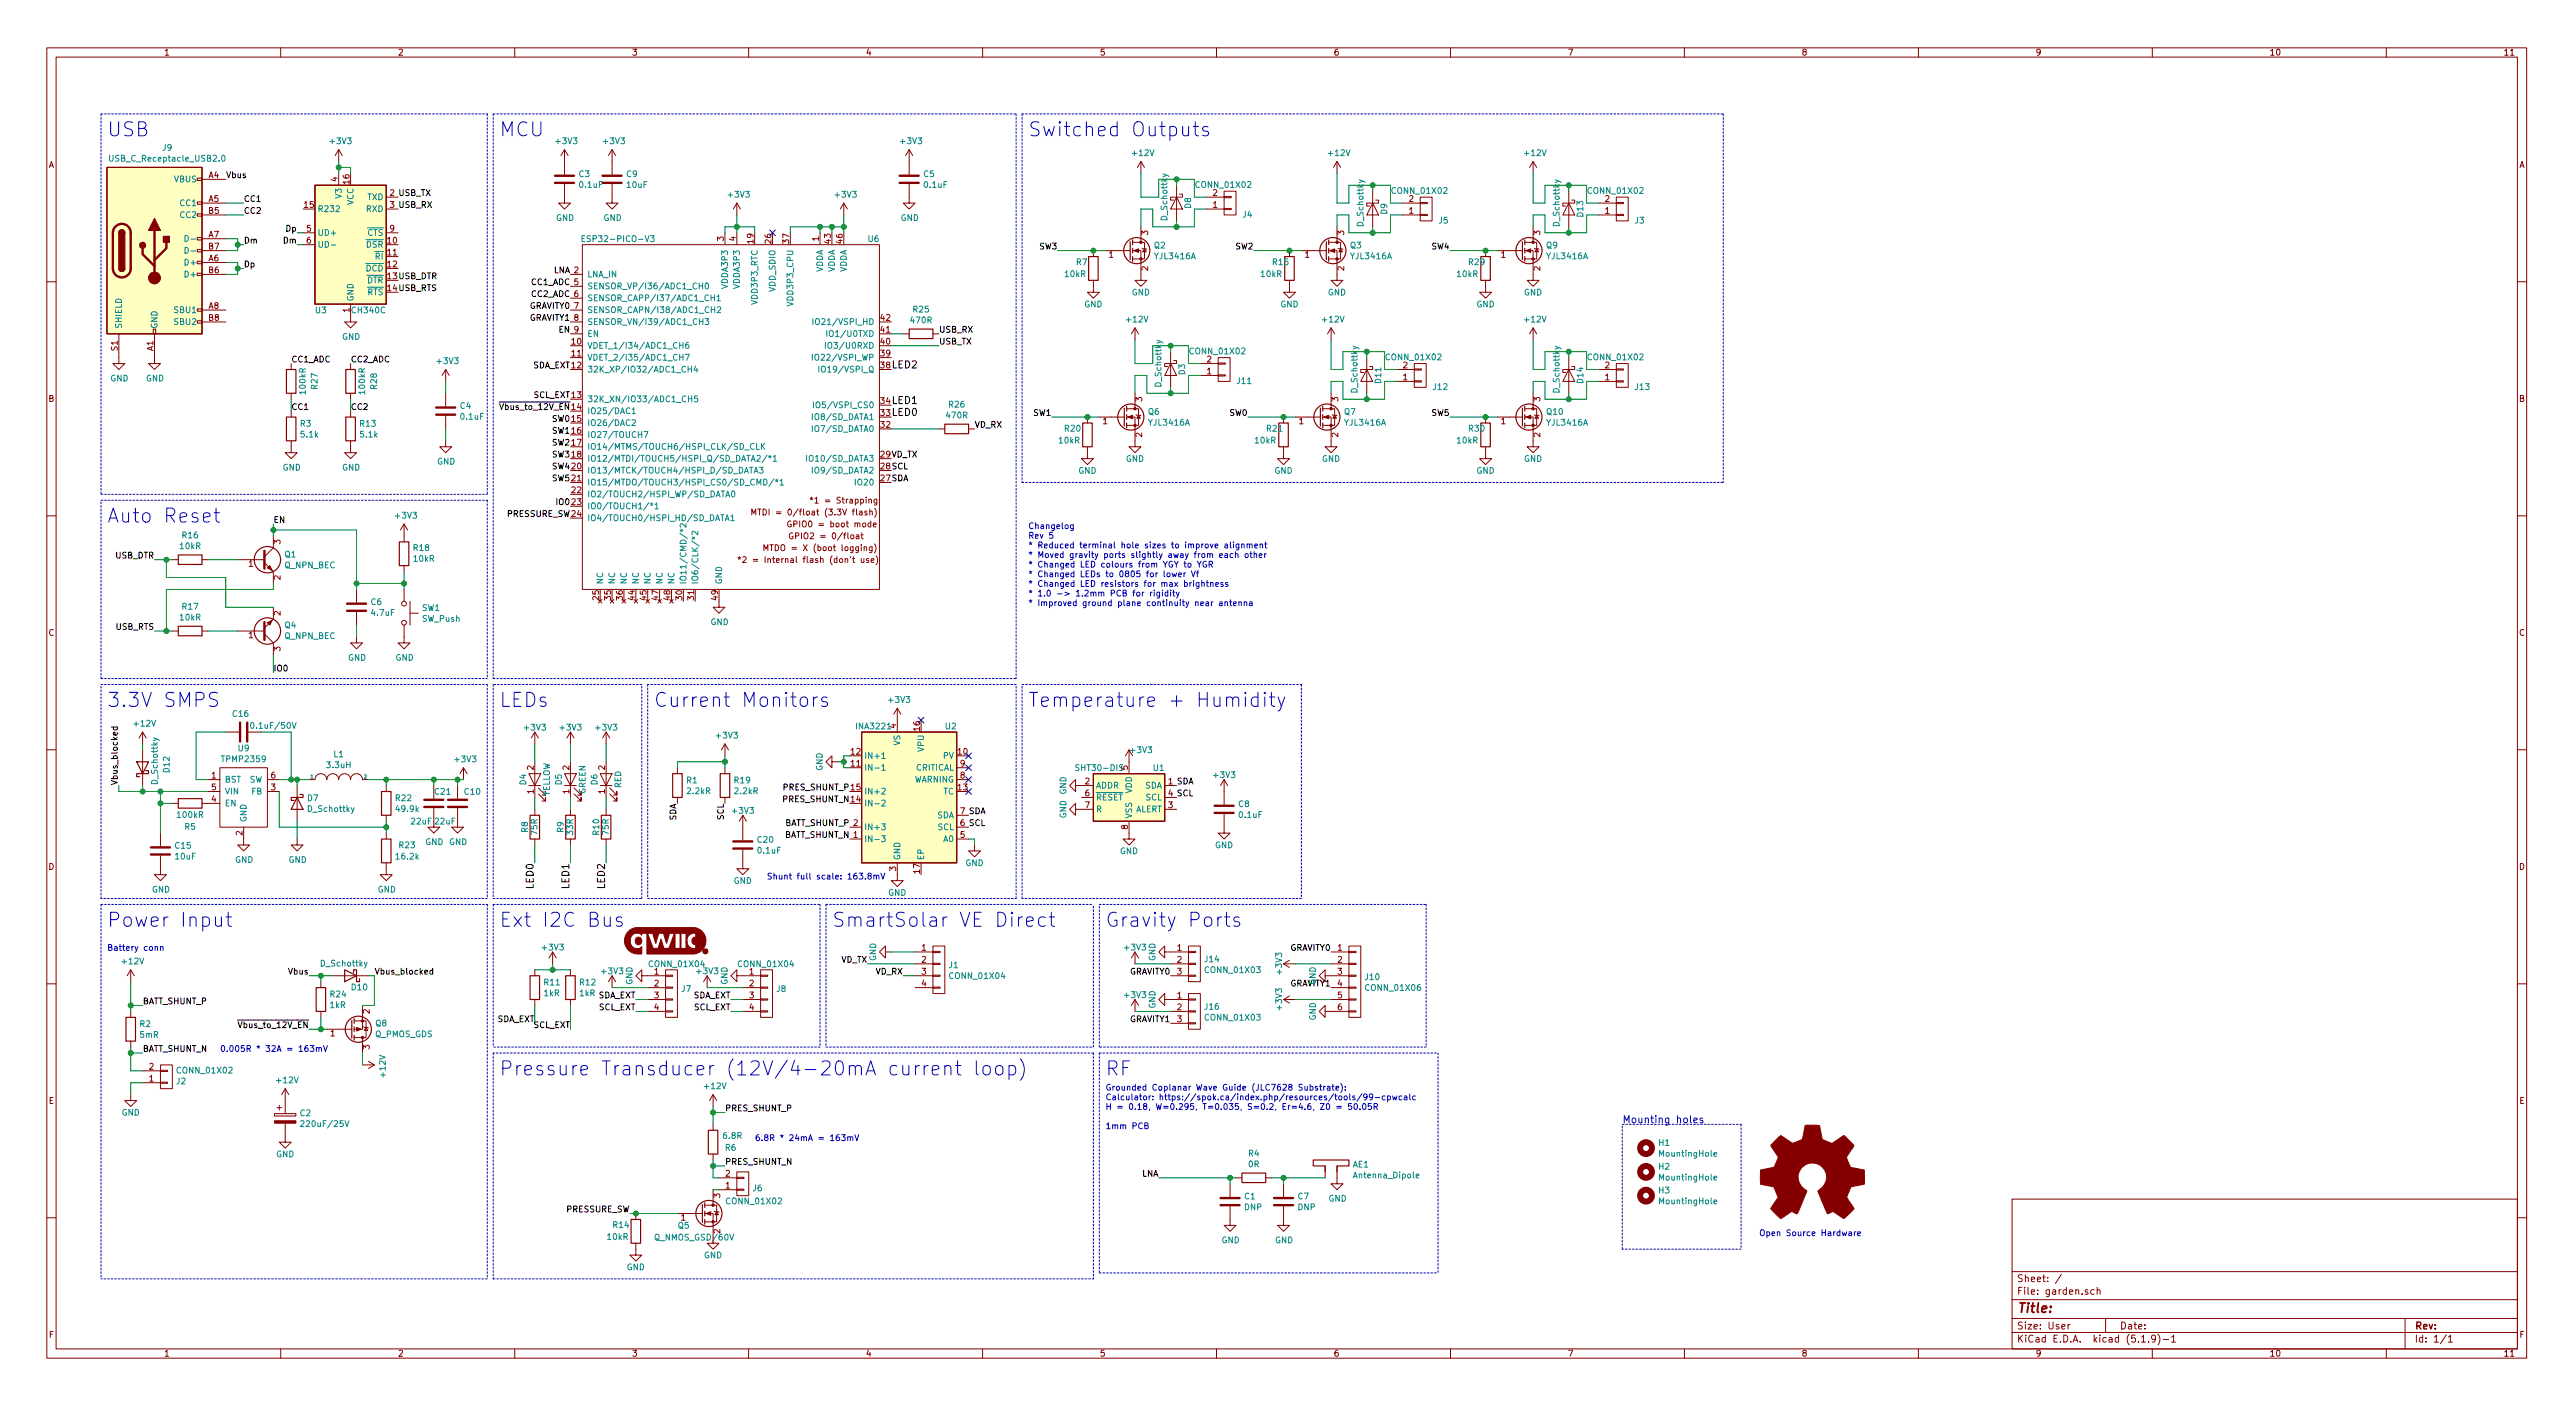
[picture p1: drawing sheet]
<svg xmlns="http://www.w3.org/2000/svg" width="550mm" height="300mm" viewBox="0 0 550 300" stroke-linecap="round" stroke-linejoin="round" font-family="sans-serif">
<defs><g id="words">
<g font-size="4.2" fill="#0000c2">
<text x="22.9" y="29.2">USB</text>
<text x="106.7" y="29.2">MCU</text>
<text x="219.7" y="29.2">Switched Outputs</text>
<text x="22.9" y="111.7">Auto Reset</text>
<text x="22.9" y="151.1">3.3V SMPS</text>
<text x="106.7" y="151.1">LEDs</text>
<text x="139.7" y="151.1">Current Monitors</text>
<text x="219.7" y="151.1">Temperature + Humidity</text>
<text x="22.9" y="198.1">Power Input</text>
<text x="106.7" y="198.1">Ext I2C Bus</text>
<text x="177.8" y="198.1">SmartSolar VE Direct</text>
<text x="236.2" y="198.1">Gravity Ports</text>
<text x="106.7" y="229.8">Pressure Transducer (12V/4-20mA current loop)</text>
<text x="236.2" y="229.8">RF</text>
</g>
<text font-size="2.8" fill="#840000" x="431" y="280.5">Title:</text>
<g font-size="2.1">
<text x="190.5" y="78.7">LED2</text>
<text x="190.5" y="88.9">LED0</text>
<text x="190.5" y="86.3">LED1</text>
<text x="114" y="189.8" transform="rotate(-90 114 189.8)">LED0</text>
<text x="121.7" y="189.8" transform="rotate(-90 121.7 189.8)">LED1</text>
<text x="129.3" y="189.8" transform="rotate(-90 129.3 189.8)">LED2</text>
</g>
<text font-size="2.1" fill="#0000c2" x="346.7" y="240">Mounting holes</text>
<g font-size="2.1" fill="#840000">
<text x="431" y="274">Sheet: /</text>
<text x="431" y="276.6">File: garden.sch</text>
<text x="431" y="286.9">KiCad E.D.A. kicad (5.1.9)-1</text>
<text x="431" y="284.1">Size: User</text>
<text x="453" y="284.1">Date:</text>
<text x="516" y="284.1">Rev:</text>
<text x="516" y="286.9">Id: 1/1</text>
</g>
<g font-size="1.8" fill="#840000">
<text x="35" y="11.8">1</text>
<text x="85" y="11.8">2</text>
<text x="135" y="11.8">3</text>
<text x="185" y="11.8">4</text>
<text x="235" y="11.8">5</text>
<text x="285" y="11.8">6</text>
<text x="335" y="11.8">7</text>
<text x="385" y="11.8">8</text>
<text x="435" y="11.8">9</text>
<text x="485" y="11.8">10</text>
<text x="535" y="11.8">11</text>
<text x="10.4" y="35.9">A</text>
<text x="538.4" y="35.9">A</text>
<text x="44.6" y="38.1">A4</text>
<text x="72.1" y="38.8" transform="rotate(-90 72.1 38.8)">4</text>
<text x="74.7" y="39.3" transform="rotate(-90 74.7 39.3)">16</text>
<text x="259.2" y="41.9">2</text>
<text x="44.6" y="43.1">A5</text>
<text x="44.6" y="45.7">B5</text>
<text x="65.1" y="44.4">15</text>
<text x="259.2" y="44.4">1</text>
<text x="301.1" y="45.7">1</text>
<text x="301.1" y="43.1">2</text>
<text x="343.1" y="45.7">1</text>
<text x="343.1" y="43.1">2</text>
<text x="44.6" y="50.8">A7</text>
<text x="44.6" y="53.3">B7</text>
<text x="65.6" y="49.5">5</text>
<text x="65.6" y="52">6</text>
<text x="82.9" y="52">10</text>
<text x="83.3" y="49.5">9</text>
<text x="154.7" y="51.5" transform="rotate(-90 154.7 51.5)">3</text>
<text x="157.2" y="51.5" transform="rotate(-90 157.2 51.5)">4</text>
<text x="161" y="52" transform="rotate(-90 161 52)">19</text>
<text x="164.8" y="52" transform="rotate(-90 164.8 52)">26</text>
<text x="168.7" y="52" transform="rotate(-90 168.7 52)">37</text>
<text x="175" y="51.5" transform="rotate(-90 175 51.5)">1</text>
<text x="177.5" y="52" transform="rotate(-90 177.5 52)">43</text>
<text x="180.1" y="52" transform="rotate(-90 180.1 52)">46</text>
<text x="245.4" y="50.2" transform="rotate(-90 245.4 50.2)">3</text>
<text x="287.3" y="50.2" transform="rotate(-90 287.3 50.2)">3</text>
<text x="329.2" y="50.2" transform="rotate(-90 329.2 50.2)">3</text>
<text x="44.6" y="55.8">A6</text>
<text x="44.6" y="58.4">B6</text>
<text x="82.9" y="54.6">11</text>
<text x="82.9" y="57.1">12</text>
<text x="237" y="55.1">1</text>
<text x="245.4" y="57.8" transform="rotate(-90 245.4 57.8)">2</text>
<text x="278.9" y="55.1">1</text>
<text x="287.3" y="57.8" transform="rotate(-90 287.3 57.8)">2</text>
<text x="320.8" y="55.1">1</text>
<text x="329.2" y="57.8" transform="rotate(-90 329.2 57.8)">2</text>
<text x="44.6" y="66">A8</text>
<text x="44.6" y="68.5">B8</text>
<text x="74.7" y="66.7" transform="rotate(-90 74.7 66.7)">1</text>
<text x="122.7" y="66">7</text>
<text x="122.7" y="68.5">8</text>
<text x="188.3" y="71.1">41</text>
<text x="188.3" y="68.5">42</text>
<text x="25.1" y="74.9" transform="rotate(-90 25.1 74.9)">S1</text>
<text x="32.8" y="75" transform="rotate(-90 32.8 75)">A1</text>
<text x="122.2" y="73.6">10</text>
<text x="122.2" y="76.2">11</text>
<text x="188.3" y="76.2">39</text>
<text x="188.3" y="73.6">40</text>
<text x="258" y="77.4">2</text>
<text x="188.3" y="78.7">38</text>
<text x="258" y="80">1</text>
<text x="299.9" y="81.2">1</text>
<text x="299.9" y="78.7">2</text>
<text x="343.1" y="81.2">1</text>
<text x="343.1" y="78.7">2</text>
<text x="10.4" y="85.8">B</text>
<text x="188.3" y="88.9">33</text>
<text x="188.3" y="86.3">34</text>
<text x="244.1" y="85.8" transform="rotate(-90 244.1 85.8)">3</text>
<text x="286" y="85.8" transform="rotate(-90 286 85.8)">3</text>
<text x="329.2" y="85.8" transform="rotate(-90 329.2 85.8)">3</text>
<text x="538.4" y="85.8">B</text>
<text x="122.2" y="90.1">15</text>
<text x="122.2" y="92.7">16</text>
<text x="122.2" y="95.2">17</text>
<text x="188.3" y="91.4">32</text>
<text x="235.7" y="90.6">1</text>
<text x="244.1" y="93.4" transform="rotate(-90 244.1 93.4)">2</text>
<text x="277.6" y="90.6">1</text>
<text x="286" y="93.4" transform="rotate(-90 286 93.4)">2</text>
<text x="320.8" y="90.6">1</text>
<text x="329.2" y="93.4" transform="rotate(-90 329.2 93.4)">2</text>
<text x="122.2" y="97.8">18</text>
<text x="122.2" y="100.3">20</text>
<text x="122.2" y="102.8">21</text>
<text x="122.2" y="105.4">22</text>
<text x="174.4" y="107.6">*1 = Strapping</text>
<text x="163.2" y="110.1">MTDI = 0/float (3.3V flash)</text>
<text x="169.6" y="112.7">GPIO0 = boot mode</text>
<text x="59.9" y="116.3" transform="rotate(-90 59.9 116.3)">3</text>
<text x="164.9" y="117.7">MTDO = X (boot logging)</text>
<text x="170.2" y="115.2">GPIO2 = 0/float</text>
<text x="53.2" y="121.1">1</text>
<text x="59.9" y="123.9" transform="rotate(-90 59.9 123.9)">2</text>
<text x="160.7" y="120.3">*2 = Internal flash (don't use)</text>
<text x="59.9" y="131.5" transform="rotate(-90 59.9 131.5)">2</text>
<text x="128" y="128.2" transform="rotate(-90 128 128.2)">25</text>
<text x="130.6" y="128.2" transform="rotate(-90 130.6 128.2)">35</text>
<text x="133.1" y="128.2" transform="rotate(-90 133.1 128.2)">36</text>
<text x="135.6" y="128.2" transform="rotate(-90 135.6 128.2)">44</text>
<text x="138.2" y="128.2" transform="rotate(-90 138.2 128.2)">45</text>
<text x="140.7" y="128.2" transform="rotate(-90 140.7 128.2)">47</text>
<text x="143.3" y="128.2" transform="rotate(-90 143.3 128.2)">48</text>
<text x="145.8" y="128.2" transform="rotate(-90 145.8 128.2)">30</text>
<text x="148.3" y="128.2" transform="rotate(-90 148.3 128.2)">31</text>
<text x="153.4" y="128.2" transform="rotate(-90 153.4 128.2)">49</text>
<text x="10.4" y="135.9">C</text>
<text x="53.2" y="136.4">1</text>
<text x="538.4" y="135.9">C</text>
<text x="59.9" y="139.1" transform="rotate(-90 59.9 139.1)">3</text>
<text x="191.5" y="155.6" transform="rotate(-90 191.5 155.6)">4</text>
<text x="181.9" y="161.3">12</text>
<text x="196.6" y="156.1" transform="rotate(-90 196.6 156.1)">16</text>
<text x="204.8" y="161.3">10</text>
<text x="45.2" y="166.3">1</text>
<text x="57.9" y="166.3">6</text>
<text x="114" y="164.5" transform="rotate(-90 114 164.5)">2</text>
<text x="121.7" y="164.5" transform="rotate(-90 121.7 164.5)">2</text>
<text x="129.3" y="164.5" transform="rotate(-90 129.3 164.5)">2</text>
<text x="181.9" y="163.8">11</text>
<text x="205.3" y="166.3">8</text>
<text x="205.3" y="163.8">9</text>
<text x="231.9" y="167.6">2</text>
<text x="45.2" y="171.4">4</text>
<text x="45.2" y="168.9">5</text>
<text x="57.9" y="168.9">3</text>
<text x="114" y="169.6" transform="rotate(-90 114 169.6)">1</text>
<text x="121.7" y="169.6" transform="rotate(-90 121.7 169.6)">1</text>
<text x="129.3" y="169.6" transform="rotate(-90 129.3 169.6)">1</text>
<text x="204.8" y="168.9">13</text>
<text x="231.9" y="170.1">6</text>
<text x="231.9" y="172.7">7</text>
<text x="249.7" y="172.7">3</text>
<text x="51.8" y="178.5" transform="rotate(-90 51.8 178.5)">2</text>
<text x="205.3" y="179">5</text>
<text x="241" y="177.2" transform="rotate(-90 241 177.2)">8</text>
<text x="10.4" y="185.8">D</text>
<text x="538.4" y="185.8">D</text>
<text x="191.5" y="186.1" transform="rotate(-90 191.5 186.1)">3</text>
<text x="196.6" y="186.6" transform="rotate(-90 196.6 186.6)">17</text>
<text x="197" y="203.2">1</text>
<text x="251.6" y="203.2">1</text>
<text x="285.9" y="203.2">1</text>
<text x="139.9" y="208.2">1</text>
<text x="160.2" y="208.2">1</text>
<text x="197" y="205.7">2</text>
<text x="197" y="208.2">3</text>
<text x="251.6" y="205.7">2</text>
<text x="251.6" y="208.2">3</text>
<text x="285.9" y="205.7">2</text>
<text x="285.9" y="208.2">3</text>
<text x="139.9" y="210.8">2</text>
<text x="139.9" y="213.3">3</text>
<text x="139.9" y="215.9">4</text>
<text x="160.2" y="210.8">2</text>
<text x="160.2" y="213.3">3</text>
<text x="160.2" y="215.9">4</text>
<text x="197" y="210.8">4</text>
<text x="251.6" y="213.3">1</text>
<text x="251.6" y="215.9">2</text>
<text x="285.9" y="210.8">4</text>
<text x="285.9" y="213.3">5</text>
<text x="285.9" y="215.9">6</text>
<text x="70.6" y="221.4">1</text>
<text x="79" y="216.6" transform="rotate(-90 79 216.6)">2</text>
<text x="251.6" y="218.4">3</text>
<text x="79" y="224.2" transform="rotate(-90 79 224.2)">3</text>
<text x="31.9" y="231.1">1</text>
<text x="31.9" y="228.6">2</text>
<text x="10.4" y="235.9">E</text>
<text x="538.4" y="235.9">E</text>
<text x="155.1" y="251.4">2</text>
<text x="153.9" y="256" transform="rotate(-90 153.9 256)">3</text>
<text x="155.1" y="254">1</text>
<text x="145.6" y="260.8">1</text>
<text x="153.9" y="263.6" transform="rotate(-90 153.9 263.6)">2</text>
<text x="10.5" y="285.8">F</text>
<text x="538.5" y="285.8">F</text>
<text x="35" y="289.9">1</text>
<text x="85" y="289.9">2</text>
<text x="135" y="289.9">3</text>
<text x="185" y="289.9">4</text>
<text x="235" y="289.9">5</text>
<text x="285" y="289.9">6</text>
<text x="335" y="289.9">7</text>
<text x="385" y="289.9">8</text>
<text x="435" y="289.9">9</text>
<text x="485" y="289.9">10</text>
<text x="535" y="289.9">11</text>
</g>
<g font-size="1.8" fill="#008484">
<text x="24" y="34.5">USB_C_Receptacle_USB2.0</text>
<text x="34.8" y="32.2">J9</text>
<text x="70.7" y="30.8">+3V3</text>
<text x="118.9" y="30.8">+3V3</text>
<text x="129.1" y="30.8">+3V3</text>
<text x="192.6" y="30.8">+3V3</text>
<text x="242.1" y="33.3">+12V</text>
<text x="284" y="33.3">+12V</text>
<text x="326" y="33.3">+12V</text>
<text x="37.3" y="38.9">VBUS</text>
<text x="123.8" y="37.8">C3</text>
<text x="124" y="40.1">0.1uF</text>
<text x="133.9" y="37.8">C9</text>
<text x="134.1" y="40.1">10uF</text>
<text x="197.4" y="37.8">C5</text>
<text x="197.6" y="40.1">0.1uF</text>
<text x="255.8" y="40.1">CONN_01X02</text>
<text x="297.7" y="41.4">CONN_01X02</text>
<text x="339.6" y="41.4">CONN_01X02</text>
<text x="38.6" y="44">CC1</text>
<text x="38.6" y="46.6">CC2</text>
<text x="67.8" y="45.3">R232</text>
<text x="73" y="42.3" transform="rotate(-90 73 42.3)">V3</text>
<text x="75.6" y="43.8" transform="rotate(-90 75.6 43.8)">VCC</text>
<text x="78.3" y="45.3">RXD</text>
<text x="78.5" y="42.8">TXD</text>
<text x="118.8" y="47.2">GND</text>
<text x="129" y="47.2">GND</text>
<text x="155.8" y="42.2">+3V3</text>
<text x="178.6" y="42.2">+3V3</text>
<text x="192.5" y="47.2">GND</text>
<text x="249.5" y="47" transform="rotate(-90 249.5 47)">D_Schottky</text>
<text x="254.6" y="44.5" transform="rotate(-90 254.6 44.5)">D8</text>
<text x="265.6" y="46.5">J4</text>
<text x="296.5" y="45.8" transform="rotate(-90 296.5 45.8)">D9</text>
<text x="307.5" y="47.8">J5</text>
<text x="338.4" y="46.3" transform="rotate(-90 338.4 46.3)">D13</text>
<text x="349.5" y="47.8">J3</text>
<text x="67.8" y="50.4">UD+</text>
<text x="67.8" y="52.9">UD-</text>
<text x="78.3" y="52.9">DSR</text>
<text x="78.5" y="50.4">CTS</text>
<text x="125.5" y="51.7">ESP32-PICO-V3</text>
<text x="185.6" y="51.7">U6</text>
<text x="246.7" y="53.1">Q2</text>
<text x="288.6" y="53.1">Q3</text>
<text x="291.4" y="48.2" transform="rotate(-90 291.4 48.2)">D_Schottky</text>
<text x="330.5" y="53.1">Q9</text>
<text x="333.3" y="48.2" transform="rotate(-90 333.3 48.2)">D_Schottky</text>
<text x="39.9" y="56.7">D+</text>
<text x="39.9" y="59.3">D+</text>
<text x="78.2" y="58">DCD</text>
<text x="80.3" y="55.5">RI</text>
<text x="125.5" y="59.3">LNA_IN</text>
<text x="175.9" y="58.3" transform="rotate(-90 175.9 58.3)">VDDA</text>
<text x="178.4" y="58.3" transform="rotate(-90 178.4 58.3)">VDDA</text>
<text x="181" y="58.3" transform="rotate(-90 181 58.3)">VDDA</text>
<text x="227.7" y="59.2">10kR</text>
<text x="230.1" y="56.7">R7</text>
<text x="246.9" y="55.4">YJL3416A</text>
<text x="269.6" y="59.2">10kR</text>
<text x="272.1" y="56.7">R15</text>
<text x="288.8" y="55.4">YJL3416A</text>
<text x="311.5" y="59.2">10kR</text>
<text x="314" y="56.7">R29</text>
<text x="330.7" y="55.4">YJL3416A</text>
<text x="75.6" y="64.5" transform="rotate(-90 75.6 64.5)">GND</text>
<text x="78.4" y="60.5">DTR</text>
<text x="78.5" y="63.1">RTS</text>
<text x="125.5" y="61.8">SENSOR_VP/I36/ADC1_CH0</text>
<text x="125.5" y="64.3">SENSOR_CAPP/I37/ADC1_CH1</text>
<text x="155.6" y="61.5" transform="rotate(-90 155.6 61.5)">VDDA3P3</text>
<text x="158.1" y="61.5" transform="rotate(-90 158.1 61.5)">VDDA3P3</text>
<text x="161.9" y="64.8" transform="rotate(-90 161.9 64.8)">VDD3P3_RTC</text>
<text x="165.7" y="62.3" transform="rotate(-90 165.7 62.3)">VDD_SDIO</text>
<text x="169.5" y="64.9" transform="rotate(-90 169.5 64.9)">VDD3P3_CPU</text>
<text x="231.7" y="65.7">GND</text>
<text x="241.9" y="63.1">GND</text>
<text x="273.6" y="65.7">GND</text>
<text x="283.8" y="63.1">GND</text>
<text x="315.5" y="65.7">GND</text>
<text x="325.7" y="63.1">GND</text>
<text x="26" y="70.3" transform="rotate(-90 26 70.3)">SHIELD</text>
<text x="33.7" y="70.3" transform="rotate(-90 33.7 70.3)">GND</text>
<text x="37.4" y="66.9">SBU1</text>
<text x="37.4" y="69.4">SBU2</text>
<text x="67.5" y="66.9">U3</text>
<text x="75.4" y="66.9">CH340C</text>
<text x="125.5" y="66.9">SENSOR_CAPN/I38/ADC1_CH2</text>
<text x="125.5" y="69.4">SENSOR_VN/I39/ADC1_CH3</text>
<text x="125.5" y="72">EN</text>
<text x="175.1" y="69.4">IO21/VSPI_HD</text>
<text x="177.8" y="72">IO1/U0TXD</text>
<text x="194.7" y="69.1">470R</text>
<text x="195.2" y="66.8">R25</text>
<text x="240.9" y="68.9">+12V</text>
<text x="282.8" y="68.9">+12V</text>
<text x="326" y="68.9">+12V</text>
<text x="73.1" y="72.6">GND</text>
<text x="93.5" y="77.8">+3V3</text>
<text x="125.5" y="74.5">VDET_1/I34/ADC1_CH6</text>
<text x="125.5" y="77">VDET_2/I35/ADC1_CH7</text>
<text x="174.8" y="77">IO22/VSPI_WP</text>
<text x="177.6" y="74.5">IO3/U0RXD</text>
<text x="254.6" y="75.7">CONN_01X02</text>
<text x="296.5" y="77">CONN_01X02</text>
<text x="339.6" y="77">CONN_01X02</text>
<text x="23.6" y="81.5">GND</text>
<text x="31.2" y="81.5">GND</text>
<text x="67.9" y="83.1" transform="rotate(-90 67.9 83.1)">R27</text>
<text x="80.6" y="83.1" transform="rotate(-90 80.6 83.1)">R28</text>
<text x="125.5" y="79.6">32K_XP/IO32/ADC1_CH4</text>
<text x="176.2" y="79.6">IO19/VSPI_Q</text>
<text x="248.2" y="82.5" transform="rotate(-90 248.2 82.5)">D_Schottky</text>
<text x="253.3" y="80.1" transform="rotate(-90 253.3 80.1)">D3</text>
<text x="264.4" y="82.1">J11</text>
<text x="290.1" y="83.8" transform="rotate(-90 290.1 83.8)">D_Schottky</text>
<text x="295.2" y="81.9" transform="rotate(-90 295.2 81.9)">D11</text>
<text x="306.3" y="83.3">J12</text>
<text x="333.3" y="83.8" transform="rotate(-90 333.3 83.8)">D_Schottky</text>
<text x="338.4" y="81.9" transform="rotate(-90 338.4 81.9)">D14</text>
<text x="349.5" y="83.3">J13</text>
<text x="65.3" y="84.1" transform="rotate(-90 65.3 84.1)">100kR</text>
<text x="78" y="84.1" transform="rotate(-90 78 84.1)">100kR</text>
<text x="98.4" y="87.4">C4</text>
<text x="98.6" y="89.7">0.1uF</text>
<text x="125.5" y="85.9">32K_XN/IO33/ADC1_CH5</text>
<text x="125.5" y="88.5">IO25/DAC1</text>
<text x="174.3" y="89.7">IO8/SD_DATA1</text>
<text x="175.2" y="87.2">IO5/VSPI_CS0</text>
<text x="202.4" y="89.4">470R</text>
<text x="202.8" y="87.1">R26</text>
<text x="245.4" y="88.6">Q6</text>
<text x="287.4" y="88.6">Q7</text>
<text x="330.6" y="88.6">Q10</text>
<text x="64.2" y="91.2">R3</text>
<text x="64.4" y="93.5">5.1k</text>
<text x="77" y="91.2">R13</text>
<text x="77.1" y="93.5">5.1k</text>
<text x="125.5" y="91">IO26/DAC2</text>
<text x="125.5" y="93.6">IO27/TOUCH7</text>
<text x="174.3" y="92.3">IO7/SD_DATA0</text>
<text x="226.4" y="94.8">10kR</text>
<text x="227.6" y="92.2">R20</text>
<text x="245.6" y="90.9">YJL3416A</text>
<text x="268.3" y="94.8">10kR</text>
<text x="270.8" y="92.2">R21</text>
<text x="287.5" y="90.9">YJL3416A</text>
<text x="311.5" y="94.8">10kR</text>
<text x="314" y="92.2">R30</text>
<text x="330.7" y="90.9">YJL3416A</text>
<text x="60.4" y="100.5">GND</text>
<text x="73.1" y="100.5">GND</text>
<text x="93.4" y="99.3">GND</text>
<text x="125.5" y="96.1">IO14/MTMS/TOUCH6/HSPI_CLK/SD_CLK</text>
<text x="125.5" y="98.6">IO12/MTDI/TOUCH5/HSPI_Q/SD_DATA2/*1</text>
<text x="125.5" y="101.2">IO13/MTCK/TOUCH4/HSPI_D/SD_DATA3</text>
<text x="173.3" y="98.6">IO10/SD_DATA3</text>
<text x="174.3" y="101.2">IO9/SD_DATA2</text>
<text x="230.5" y="101.2">GND</text>
<text x="240.6" y="98.7">GND</text>
<text x="272.4" y="101.2">GND</text>
<text x="282.5" y="98.7">GND</text>
<text x="315.5" y="101.2">GND</text>
<text x="325.7" y="98.7">GND</text>
<text x="125.5" y="103.7">IO15/MTDO/TOUCH3/HSPI_CS0/SD_CMD/*1</text>
<text x="125.5" y="106.3">IO2/TOUCH2/HSPI_WP/SD_DATA0</text>
<text x="183.1" y="103.7">IO20</text>
<text x="84.7" y="110.8">+3V3</text>
<text x="125.5" y="108.8">IO0/TOUCH1/*1</text>
<text x="125.5" y="111.3">IO4/TOUCH0/HSPI_HD/SD_DATA1</text>
<text x="38.5" y="117.3">10kR</text>
<text x="39" y="115">R16</text>
<text x="60.9" y="119.1">Q1</text>
<text x="88.4" y="117.7">R18</text>
<text x="60.8" y="121.4">Q_NPN_BEC</text>
<text x="88.5" y="120">10kR</text>
<text x="128.9" y="124.9" transform="rotate(-90 128.9 124.9)">NC</text>
<text x="131.4" y="124.9" transform="rotate(-90 131.4 124.9)">NC</text>
<text x="134" y="124.9" transform="rotate(-90 134 124.9)">NC</text>
<text x="136.5" y="124.9" transform="rotate(-90 136.5 124.9)">NC</text>
<text x="139.1" y="124.9" transform="rotate(-90 139.1 124.9)">NC</text>
<text x="141.6" y="124.9" transform="rotate(-90 141.6 124.9)">NC</text>
<text x="144.1" y="124.9" transform="rotate(-90 144.1 124.9)">NC</text>
<text x="146.7" y="124.9" transform="rotate(-90 146.7 124.9)">IO11/CMD/*2</text>
<text x="149.2" y="124.9" transform="rotate(-90 149.2 124.9)">IO6/CLK/*2</text>
<text x="154.3" y="124.9" transform="rotate(-90 154.3 124.9)">GND</text>
<text x="39" y="130.3">R17</text>
<text x="79.3" y="129.3">C6</text>
<text x="79.5" y="131.6">4.7uF</text>
<text x="90.2" y="130.5">SW1</text>
<text x="38.5" y="132.6">10kR</text>
<text x="60.8" y="136.5">Q_NPN_BEC</text>
<text x="60.9" y="134.2">Q4</text>
<text x="90.2" y="132.9">SW_Push</text>
<text x="151.8" y="133.6">GND</text>
<text x="74.4" y="141.2">GND</text>
<text x="84.5" y="141.2">GND</text>
<text x="28.8" y="155.3">+12V</text>
<text x="49.8" y="153.2">C16</text>
<text x="54.3" y="155.7">0.1uF/50V</text>
<text x="183.2" y="155.8">INA3221</text>
<text x="190.1" y="150.2">+3V3</text>
<text x="202.1" y="155.8">U2</text>
<text x="51" y="160.5">U9</text>
<text x="71.4" y="161.8">L1</text>
<text x="112.2" y="156.1">+3V3</text>
<text x="119.8" y="156.1">+3V3</text>
<text x="127.5" y="156.1">+3V3</text>
<text x="153.2" y="157.8">+3V3</text>
<text x="192.4" y="159.3" transform="rotate(-90 192.4 159.3)">VS</text>
<text x="197.5" y="160.6" transform="rotate(-90 197.5 160.6)">VPU</text>
<text x="241.8" y="160.9">+3V3</text>
<text x="33.7" y="167.5" transform="rotate(-90 33.7 167.5)">D_Schottky</text>
<text x="36.2" y="165" transform="rotate(-90 36.2 165)">D12</text>
<text x="47.7" y="162.9">TPMP2359</text>
<text x="48" y="167.2">BST</text>
<text x="53.3" y="167.2">SW</text>
<text x="70" y="164.1">3.3uH</text>
<text x="97.4" y="162.9">+3V3</text>
<text x="112.4" y="167.7" transform="rotate(-90 112.4 167.7)">D4</text>
<text x="120.1" y="167.7" transform="rotate(-90 120.1 167.7)">D5</text>
<text x="127.7" y="167.7" transform="rotate(-90 127.7 167.7)">D6</text>
<text x="146.8" y="167.4">R1</text>
<text x="157" y="167.4">R19</text>
<text x="175.8" y="164.7" transform="rotate(-90 175.8 164.7)">GND</text>
<text x="184.7" y="164.7">IN-1</text>
<text x="184.7" y="162.1">IN+1</text>
<text x="195.3" y="167.2">WARNING</text>
<text x="195.7" y="164.7">CRITICAL</text>
<text x="201.6" y="162.1">PV</text>
<text x="230.4" y="164.7">SHT30-DIS</text>
<text x="241" y="164.5" transform="rotate(-90 241 164.5)">5</text>
<text x="246.5" y="164.7">U1</text>
<text x="259.5" y="166.3">+3V3</text>
<text x="48" y="172.3">EN</text>
<text x="48" y="169.8">VIN</text>
<text x="53.8" y="169.8">FB</text>
<text x="65.7" y="171.2">D7</text>
<text x="65.9" y="173.5">D_Schottky</text>
<text x="84.6" y="171.2">R22</text>
<text x="84.8" y="173.5">49.9k</text>
<text x="93" y="169.8">C21</text>
<text x="99.3" y="169.8">C10</text>
<text x="117.5" y="170.3" transform="rotate(-90 117.5 170.3)">YELLOW</text>
<text x="125.1" y="169.7" transform="rotate(-90 125.1 169.7)">GREEN</text>
<text x="132.8" y="168.4" transform="rotate(-90 132.8 168.4)">RED</text>
<text x="146.9" y="169.7">2.2kR</text>
<text x="156.7" y="173.9">+3V3</text>
<text x="157.1" y="169.7">2.2kR</text>
<text x="184.7" y="172.3">IN-2</text>
<text x="184.7" y="169.8">IN+2</text>
<text x="201.6" y="169.8">TC</text>
<text x="234.2" y="168.5">ADDR</text>
<text x="234.2" y="171">RESET</text>
<text x="234.2" y="173.6">R</text>
<text x="241.9" y="169.6" transform="rotate(-90 241.9 169.6)">VDD</text>
<text x="242.5" y="173.6">ALERT</text>
<text x="244.7" y="168.5">SDA</text>
<text x="244.9" y="171">SCL</text>
<text x="264.7" y="172.5">C8</text>
<text x="38" y="174.8">100kR</text>
<text x="39.5" y="177.3">R5</text>
<text x="52.7" y="175.7" transform="rotate(-90 52.7 175.7)">GND</text>
<text x="88" y="176.2">22uF 22uF</text>
<text x="112.8" y="177.9" transform="rotate(-90 112.8 177.9)">R8</text>
<text x="114.9" y="178.4" transform="rotate(-90 114.9 178.4)">75R</text>
<text x="120.4" y="177.9" transform="rotate(-90 120.4 177.9)">R9</text>
<text x="122.5" y="178.4" transform="rotate(-90 122.5 178.4)">33R</text>
<text x="128.1" y="178.4" transform="rotate(-90 128.1 178.4)">R10</text>
<text x="130.1" y="178.4" transform="rotate(-90 130.1 178.4)">75R</text>
<text x="184.7" y="179.9">IN-3</text>
<text x="184.7" y="177.4">IN+3</text>
<text x="200.2" y="174.8">SDA</text>
<text x="200.4" y="177.4">SCL</text>
<text x="201.7" y="179.9">A0</text>
<text x="227.9" y="174.9" transform="rotate(-90 227.9 174.9)">GND GND</text>
<text x="241.9" y="175" transform="rotate(-90 241.9 175)">VSS</text>
<text x="264.9" y="174.8">0.1uF</text>
<text x="37.5" y="181.3">C15</text>
<text x="37.5" y="183.7">10uF</text>
<text x="50.2" y="184.4">GND</text>
<text x="61.7" y="184.4">GND</text>
<text x="84.8" y="183.7">16.2k</text>
<text x="85.4" y="181.2">R23</text>
<text x="90.9" y="180.6">GND GND</text>
<text x="162" y="180.1">C20</text>
<text x="162.1" y="182.4">0.1uF</text>
<text x="192.4" y="183.9" transform="rotate(-90 192.4 183.9)">GND</text>
<text x="197.5" y="183.9" transform="rotate(-90 197.5 183.9)">EP</text>
<text x="206.3" y="185.1">GND</text>
<text x="239.3" y="182.5">GND</text>
<text x="259.7" y="181.2">GND</text>
<text x="32.5" y="190.7">GND</text>
<text x="80.7" y="190.7">GND</text>
<text x="156.8" y="188.9">GND</text>
<text x="189.8" y="191.4">GND</text>
<text x="116" y="203.1">+3V3</text>
<text x="240.5" y="203.1">+3V3</text>
<text x="26.2" y="206.1">+12V</text>
<text x="68.7" y="206.5">D_Schottky</text>
<text x="128.7" y="208.2">+3V3</text>
<text x="139" y="206.6">CONN_01X04</text>
<text x="149" y="208.2">+3V3</text>
<text x="158" y="206.6">CONN_01X04</text>
<text x="187.2" y="205.4" transform="rotate(-90 187.2 205.4)">GND</text>
<text x="202.8" y="206.9">J1</text>
<text x="203.2" y="209.2">CONN_01X04</text>
<text x="246.9" y="205.4" transform="rotate(-90 246.9 205.4)">GND</text>
<text x="257.5" y="205.6">J14</text>
<text x="257.8" y="207.9">CONN_01X03</text>
<text x="274" y="208" transform="rotate(-90 274 208)">+3V3</text>
<text x="291.8" y="209.4">J10</text>
<text x="70.6" y="215.4">1kR</text>
<text x="70.6" y="213.1">R24</text>
<text x="75.2" y="211.6">D10</text>
<text x="116.3" y="212.9">1kR</text>
<text x="116.4" y="210.6">R11</text>
<text x="123.9" y="212.9">1kR</text>
<text x="124" y="210.6">R12</text>
<text x="135.2" y="210.5" transform="rotate(-90 135.2 210.5)">GND</text>
<text x="145.7" y="211.9">J7</text>
<text x="155.5" y="210.5" transform="rotate(-90 155.5 210.5)">GND</text>
<text x="166" y="211.9">J8</text>
<text x="240.5" y="213.2">+3V3</text>
<text x="246.9" y="215.5" transform="rotate(-90 246.9 215.5)">GND</text>
<text x="257.5" y="215.8">J16</text>
<text x="274" y="215.7" transform="rotate(-90 274 215.7)">+3V3</text>
<text x="292.1" y="211.7">CONN_01X06</text>
<text x="29.9" y="219.4">R2</text>
<text x="30" y="221.8">5mR</text>
<text x="80.1" y="221.6">Q_PMOS_GDS</text>
<text x="80.3" y="219.3">Q8</text>
<text x="257.8" y="218.1">CONN_01X03</text>
<text x="281.2" y="218.1" transform="rotate(-90 281.2 218.1)">GND</text>
<text x="37.7" y="231.7">J2</text>
<text x="38.1" y="229.4">CONN_01X02</text>
<text x="59.3" y="231.5">+12V</text>
<text x="82.4" y="230" transform="rotate(-90 82.4 230)">+12V</text>
<text x="150.7" y="232.7">+12V</text>
<text x="26" y="238.4">GND</text>
<text x="64.2" y="238.5">C2</text>
<text x="65" y="240.8">220uF/25V</text>
<text x="154.7" y="243.3">6.8R</text>
<text x="155" y="245.9">R6</text>
<text x="354.6" y="244.8">H1</text>
<text x="59" y="247.3">GND</text>
<text x="266.9" y="247.1">R4</text>
<text x="266.9" y="249.4">0R</text>
<text x="289.2" y="249.5">AE1</text>
<text x="289.6" y="251.8">Antenna_Dipole</text>
<text x="354.6" y="249.9">H2</text>
<text x="354.9" y="247.2">MountingHole</text>
<text x="155.5" y="257.3">CONN_01X02</text>
<text x="160.9" y="254.5">J6</text>
<text x="266" y="256.3">C1</text>
<text x="277.4" y="256.3">C7</text>
<text x="283.9" y="256.8">GND</text>
<text x="354.6" y="255">H3</text>
<text x="354.9" y="252.2">MountingHole</text>
<text x="354.9" y="257.3">MountingHole</text>
<text x="131.1" y="262.4">R14</text>
<text x="145" y="262.5">Q5</text>
<text x="266" y="258.6">DNP</text>
<text x="277.4" y="258.6">DNP</text>
<text x="129.9" y="264.9">10kR</text>
<text x="140.3" y="265.1">Q_NMOS_GSD/60V</text>
<text x="150.4" y="268.9">GND</text>
<text x="261.1" y="265.6">GND</text>
<text x="272.5" y="265.6">GND</text>
<text x="133.9" y="271.4">GND</text>
</g>
<g font-size="1.8">
<text x="48.3" y="38.1">Vbus</text>
<text x="83.3" y="41.9">2 USB_TX</text>
<text x="52.1" y="45.7">CC2</text>
<text x="52.1" y="43.1">CC1</text>
<text x="83.3" y="44.4">3 USB_RX</text>
<text x="52.1" y="52">Dm</text>
<text x="60.7" y="52">Dm</text>
<text x="61.1" y="49.5">Dp</text>
<text x="222.2" y="53.3">SW3</text>
<text x="264.1" y="53.3">SW2</text>
<text x="306" y="53.3">SW4</text>
<text x="52.1" y="57.1">Dp</text>
<text x="82.9" y="59.7">13USB_DTR</text>
<text x="118.3" y="58.4">LNA 2</text>
<text x="82.9" y="62.2">14USB_RTS</text>
<text x="113.6" y="63.5">CC2_ADC 6</text>
<text x="113.6" y="60.9">CC1_ADC 5</text>
<text x="113.1" y="68.5">GRAVITY1</text>
<text x="113.1" y="66">GRAVITY0</text>
<text x="119.5" y="71.1">EN 9</text>
<text x="200.7" y="71.1">USB_RX</text>
<text x="62.2" y="77.4">CC1_ADC</text>
<text x="74.9" y="77.4">CC2_ADC</text>
<text x="200.7" y="73.6">USB_TX</text>
<text x="113.8" y="78.7">SDA_EXT 12</text>
<text x="62.2" y="87.6">CC1</text>
<text x="74.9" y="87.6">CC2</text>
<text x="107.4" y="87.6">Vbus_to_12V_EN 14</text>
<text x="114" y="85.1">SCL_EXT 13</text>
<text x="221" y="88.9">SW1</text>
<text x="262.9" y="88.9">SW0</text>
<text x="306" y="88.9">SW5</text>
<text x="118.1" y="95.2">SW2</text>
<text x="118.1" y="92.7">SW1</text>
<text x="118.1" y="90.1">SW0</text>
<text x="208.3" y="91.4">VD_RX</text>
<text x="118.1" y="100.3">SW4</text>
<text x="118.1" y="97.8">SW3</text>
<text x="188.3" y="100.3">28SCL</text>
<text x="188.3" y="97.8">29VD_TX</text>
<text x="118.1" y="102.8">SW5</text>
<text x="119.1" y="107.9">IO023</text>
<text x="188.3" y="102.8">27SDA</text>
<text x="58.4" y="111.7">EN</text>
<text x="108.4" y="110.5">PRESSURE_SW 24</text>
<text x="24.7" y="119.3">USB_DTR</text>
<text x="24.8" y="134.6">USB_RTS</text>
<text x="58.4" y="143.5">IO0</text>
<text x="25.1" y="167.9" transform="rotate(-90 25.1 167.9)">Vbus_blocked</text>
<text x="249.7" y="167.6">1 SDA</text>
<text x="167.5" y="171.4">PRES_SHUNT_N14</text>
<text x="167.6" y="168.9">PRES_SHUNT_P15</text>
<text x="205.3" y="174">7 SDA</text>
<text x="249.7" y="170.1">4 SCL</text>
<text x="144.5" y="175.4" transform="rotate(-90 144.5 175.4)">SDA</text>
<text x="154.7" y="175.2" transform="rotate(-90 154.7 175.2)">SCL</text>
<text x="167.6" y="179">BATT_SHUNT_N 1</text>
<text x="167.7" y="176.5">BATT_SHUNT_P 2</text>
<text x="205.3" y="176.5">6 SCL</text>
<text x="275.6" y="203.2">GRAVITY0</text>
<text x="61.7" y="208.2">Vbus</text>
<text x="80" y="208.2">Vbus_blocked</text>
<text x="179.7" y="205.7">VD_TX</text>
<text x="187.1" y="208.2">VD_RX</text>
<text x="241.4" y="208.2">GRAVITY0</text>
<text x="30.5" y="214.6">BATT_SHUNT_P</text>
<text x="127.7" y="213.3">SDA_EXT</text>
<text x="127.9" y="215.9">SCL_EXT</text>
<text x="148.1" y="213.3">SDA_EXT</text>
<text x="148.3" y="215.9">SCL_EXT</text>
<text x="275.6" y="210.8">GRAVITY1</text>
<text x="281.2" y="210.5" transform="rotate(-90 281.2 210.5)">GND</text>
<text x="51.5" y="219.7">Vbus_to_12V_EN</text>
<text x="106.1" y="218.4">SDA_EXT</text>
<text x="114" y="219.7">SCL_EXT</text>
<text x="241.4" y="218.4">GRAVITY1</text>
<text x="30.5" y="224.8">BATT_SHUNT_N</text>
<text x="154.9" y="237.5">PRES_SHUNT_P</text>
<text x="154.9" y="248.9">PRES_SHUNT_N</text>
<text x="244" y="251.4">LNA</text>
<text x="121.1" y="259">PRESSURE_SW</text>
</g>
<g font-size="1.8" fill="#0000c2">
<text x="219.7" y="113">Changelog</text>
<text x="219.7" y="115.1">Rev 5</text>
<text x="219.7" y="117.2">* Reduced terminal hole sizes to improve alignment</text>
<text x="219.7" y="119.2">* Moved gravity ports slightly away from each other</text>
<text x="219.7" y="121.3">* Changed LED colours from YGY to YGR</text>
<text x="219.7" y="123.3">* Changed LEDs to 0805 for lower Vf</text>
<text x="219.7" y="125.4">* Changed LED resistors for max brightness</text>
<text x="219.7" y="127.4">* 1.0 -&gt; 1.2mm PCB for rigidity</text>
<text x="219.7" y="129.5">* Improved ground plane continuity near antenna</text>
<text x="163.8" y="187.9">Shunt full scale: 163.8mV</text>
<text x="22.9" y="203.2">Battery conn</text>
<text x="47" y="224.8">0.005R * 32A = 163mV</text>
<text x="236.2" y="233">Grounded Coplanar Wave Guide (JLC7628 Substrate):</text>
<text x="236.2" y="235.1">Calculator: https://spok.ca/index.php/resources/tools/99-cpwcalc</text>
<text x="236.2" y="237.1">H = 0.18, W=0.295, T=0.035, S=0.2, Er=4.6, Z0 = 50.05R</text>
<text x="161.3" y="243.8">6.8R * 24mA = 163mV</text>
<text x="236.2" y="241.3">1mm PCB</text>
<text x="375.9" y="264.1">Open Source Hardware</text>
</g>
<g font-size="1.1" fill="#008484">
<text x="66.4" y="166.4">1</text>
<text x="77.8" y="166.4">2</text>
</g>
</g></defs>
<g fill="none" stroke="#840000" stroke-width=".21">
<path d="M10 10.2h530v280h-530zM12 12.2h526v276h-526zM60 10.2v2M110 10.2v2M160 10.2v2M210 10.2v2M260 10.2v2M310 10.2v2M360 10.2v2M410 10.2v2M460 10.2v2M510 10.2v2"/>
<path d="M536.5 11.8h.8M42.2 38.1h1v.5h-1zM43.2 38.3h5.1M72.4 32l-.8 1.2M72.4 32v2.5M72.4 37v2.6M72.4 32l.8 1.2M120.6 39.3v4.1h1.3l-1.3 1.3-1.2-1.3h1.2M120.6 32v5.3M120.6 32l-.7 1.2M120.6 32l.8 1.2M130.8 39.3v4.1h1.3l-1.3 1.3-1.3-1.3h1.3"/>
<path d="M130.8 32v5.3M130.8 32l-.8 1.2M130.8 32l.8 1.2M194.3 39.3v4.1h1.3l-1.3 1.3-1.3-1.3h1.3M194.3 32v5.3M194.3 32l-.8 1.2M194.3 32l.8 1.2M243.8 34.5l-.7 1.3M243.8 34.5v2.5M243.8 34.5l.8 1.3M251.5 39.6v7.6M285.7 34.5v2.5"/>
<path d="M285.7 34.5l-.7 1.3M285.7 34.5l.8 1.3M327.7 34.5l-.8 1.3M327.7 34.5v2.5M327.7 34.5l.7 1.3M42.2 58.4h1v.5h-1zM42.2 55.8h1v.5h-1zM42.2 53.3h1v.5h-1zM42.2 50.8h1v.5h-1zM42.2 45.7h1v.5h-1zM42.2 43.1h1v.5h-1zM43.2 58.6h5.1"/>
<path d="M43.2 53.6h5.1M43.2 45.9h5.1M43.2 43.4h5.1M43.2 56.1h5.1M43.2 51h5.1M64.8 49.7h2.5M64.8 52.3h2.5M82.5 42.1h2.6M82.5 44.7h2.6M82.5 49.7h2.6M121.9 58.6h2.6M124.5 52.3h63.5v73.6h-63.5z"/>
<path d="M154.9 49.7v2.6M157.5 43.4v2.5M157.5 49.7v2.6M157.5 43.4l-.8 1.3M157.5 43.4l.7 1.3M175.3 49.7v2.6M180.3 43.4l-.7 1.3M180.3 43.4v2.5M180.3 43.4l.8 1.3M233.7 59.9v2.5h1.2l-1.2 1.3-1.3-1.3h1.3M233.7 53.6v1.2M236.2 53.6h5.4"/>
<path d="M242.1 53.6h1.7v6.3h1.3l-1.3 1.3-1.2-1.3h1.2M242.1 51.8h2.5v3.5h-2.5M243.8 48.5v3.3M244.1 53l1 .3M244.6 53.2l.4 .6h-.8zM251.5 42.1l1.2 2.6h-2.5zM252.1 41.5h.6v.6h-2.5v.7h.6M257.8 42.1h3.8M257.8 44.7h3.8M261.6 42h1.5v.3h-1.5zM261.6 44.5h1.5v.3h-1.5zM261.6 40.9h2.6v5h-2.6z"/>
<path d="M275.6 59.9v2.5h1.3l-1.3 1.3-1.3-1.3h1.3M275.6 53.6v1.2M278.1 53.6h5.4M284 53.6h1.7v6.3h1.3l-1.3 1.3-1.2-1.3h1.2M284 51.8h2.5v3.5h-2.5M285.7 48.5v3.3M286 53l1 .3M286.5 53.2l.4 .6h-.8zM293.4 43.4l1.2 2.5h-2.5zM293.4 40.9v7.6M294 42.8h.6v.6h-2.5v.6h.6M299.7 45.9h3.8"/>
<path d="M299.7 43.4h3.8M303.5 43.3h1.6v.2h-1.6zM303.5 45.8h1.6v.3h-1.6zM303.5 42.1h2.6v5.1h-2.6zM317.5 59.9v2.5h1.3l-1.3 1.3-1.3-1.3h1.3M317.5 53.6v1.2M320 53.6h5.4M325.9 53.6h1.8v6.3h1.2l-1.2 1.3-1.3-1.3h1.3M325.9 51.8h2.5v3.5h-2.5M327.7 48.5v3.3M327.9 53l1 .3M328.4 53.2l.4 .6h-.8z"/>
<path d="M335.3 43.4l1.2 2.5h-2.5zM335.3 40.9v7.6M335.9 42.8h.6v.6h-2.5v.6h.6M341.6 45.9h3.8M341.6 43.4h3.8M345.4 43.3h1.6v.2h-1.6zM345.4 45.8h1.6v.3h-1.6zM345.4 42.1h2.6v5.1h-2.6zM10 60.2h2M25.4 71.3v6.4h1.3l-1.3 1.3-1.3-1.3h1.3M32.8 70.3h.5v1h-.5zM33 71.3v6.4h1.3l-1.3 1.3-1.3-1.3h1.3"/>
<path d="M42.2 68.5h1v.5h-1zM42.2 66h1v.5h-1zM43.2 66.3h5.1M43.2 68.8h5.1M62.2 77.7v1.3M74.9 65v3.8h1.3l-1.3 1.3-1.2-1.3h1.2M74.9 77.7v1.3M95.2 79l-.7 1.2M95.2 79v2.5M95.2 79l.8 1.2M121.9 61.2h2.6M121.9 63.7h2.6"/>
<path d="M121.9 66.3h2.6M121.9 68.8h2.6M121.9 71.3h2.6M193 71.3h1.3M199.4 71.3h1.3M242.6 70.1v2.5M242.6 70.1l-.8 1.2M242.6 70.1l.7 1.2M250.2 77.7l1.3 2.5h-2.6zM250.2 75.1v7.7M250.8 77h.7v.7h-2.6v.6h.7M256.5 77.7h3.8"/>
<path d="M260.3 77.6h1.6v.2h-1.6zM260.3 76.4h2.6v5.1h-2.6zM284.5 70.1v2.5M284.5 70.1l-.8 1.2M284.5 70.1l.7 1.2M292.1 79l1.3 2.5h-2.6zM292.1 76.4v7.6M292.7 78.3h.7v.7h-2.6v.6h.7M298.4 79h3.9M302.3 78.8h1.5v.3h-1.5zM302.3 77.7h2.5v5.1h-2.5zM327.7 70.1v2.5"/>
<path d="M327.7 70.1l-.8 1.2M327.7 70.1l.7 1.2M335.3 79l1.2 2.5h-2.5zM335.3 76.4v7.6M335.9 78.3h.6v.7h-2.5v.6h.6M341.6 79h3.8M345.4 78.8h1.6v.3h-1.6zM345.4 77.7h2.6v5.1h-2.6zM538 60.2h2M62.2 94.2v2.5h1.3l-1.3 1.3-1.2-1.3h1.2M62.2 84v1.3M62.2 87.8v1.3"/>
<path d="M74.9 94.2v2.5h1.3l-1.3 1.3-1.2-1.3h1.2M74.9 84v1.3M74.9 87.8v1.3M95.2 94.2v1.3h1.3l-1.3 1.2-1.2-1.2h1.2M95.2 84v2.8M95.2 88.9v2.8M200.7 91.7h1.2M207 91.7h1.3M232.4 95.5v2.5h1.3l-1.3 1.3-1.3-1.3h1.3M232.4 89.1v1.3M234.9 89.1h5.4M240.8 89.1h1.8v6.4h1.2l-1.2 1.2-1.3-1.2h1.3"/>
<path d="M240.8 87.3h2.5v3.6h-2.5M242.6 84v3.3M242.8 88.6l1 .3M243.3 88.7l.4 .7h-.7zM256.5 80.2h3.8M260.3 80.1h1.6v.3h-1.6zM274.3 95.5v2.5h1.3l-1.3 1.3-1.3-1.3h1.3M274.3 89.1v1.3M276.9 89.1h5.3M282.7 89.1h1.8v6.4h1.2l-1.2 1.2-1.3-1.2h1.3M282.7 87.3h2.5v3.6h-2.5M284.5 84v3.3"/>
<path d="M284.7 88.6l1 .3M285.2 88.7l.4 .7h-.7zM298.4 81.5h3.9M302.3 81.4h1.5v.2h-1.5zM317.5 95.5v2.5h1.3l-1.3 1.3-1.3-1.3h1.3M317.5 89.1v1.3M320 89.1h5.4M325.9 89.1h1.8v6.4h1.2l-1.2 1.2-1.3-1.2h1.3M325.9 87.3h2.5v3.6h-2.5M327.7 84v3.3M327.9 88.6l1 .3M328.4 88.7l.4 .7h-.8z"/>
<path d="M341.6 81.5h3.8M345.4 81.4h1.6v.2h-1.6zM10 110.2h2M36.8 119.6h1.3M43.2 119.6h1.2M50.8 119.6h5.7M58.4 114.5v2.6l-1.9 1.9M86.4 112v3.8M86.4 112l-.8 1.2M86.4 112l.7 1.2M157.7 119.1l.3 .1 .3-.1M157.8 119.5l.2-.3 .2 .3"/>
<path d="M158 118.9v.3M158.7 119.1l.5-.2 .3 .4-.8 .9h.8M160.7 110v-1.2l.4 .9 .4-.9v1.2M162 108.8h.7M162.3 108.8v1.2M163.3 117.7v-1.3l.4 .9 .4-.9v1.3M169 111.4a.59 .59 0 0 0-.7 .6 .59 .59 0 0 0 .7 .5l.1-.4h-.2M169.4 113.9a.57 .57 0 0 0-.7 .6 .57 .57 0 0 0 .8 .5v-.4h-.3M173.1 106.4l.3 .1 .3-.1M173.3 106.8l.1-.3 .2 .3M173.4 106.2v.3M183 114.3h.5l.1 .8"/>
<path d="M183.6 114.6l-.6 .2v.3h.6M184 114.3h.5M184.1 119.4v.8l.5-.1M184.2 113.9v1l.3 .2M184.6 119.4v.8M184.7 117l.5-.1v.8M185.3 109.3l-.3-.1-.2 .2 .1 .2 .4 .1v.3h-.5M185.6 119.4h-.3l-.1 .1v.2l.4 .1v.4h-.4M185.7 106.8l.5-.1 .1 .8M185.9 109.3h.5v.7M185.9 108.8v1.2M186.1 111.8l-.3-.1-.3 .3 .1 .5h.5"/>
<path d="M186.1 111.3v1.3M186.2 119.8l.6-.1-.1-.3h-.3l-.2 .1 .1 .7h.4M186.4 117.6l-.6-.1 .1-.6 .5-.1v1l-.3 .3-.3-.1M186.6 112.2l.6-.1v-.3l-.4-.1-.2 .2 .1 .6h.5M186.9 116.2a1.47 1.47 0 0 1 0 1.9M186.9 108.6a1.47 1.47 0 0 1 0 1.9M187.2 118.8a1.47 1.47 0 0 1 0 1.9M187.4 106.7v1.1l-.2 .1h-.3M187.4 106.7h-.4l-.2 .2 .1 .6h.5M538 110.2h2M36.8 134.8h1.3M43.2 134.8h1.2"/>
<path d="M50.8 134.8h5.7M56.5 120.2l1.9 1.9v2.6M56.5 135.5l1.9 1.9v2.5M58.4 129.8v2.5l-1.9 1.9M76.2 136.1v1.3h1.3l-1.3 1.2-1.3-1.2h1.3M76.2 125.9v2.8M76.2 130.8v2.8M86.4 133.6v3.8h1.2l-1.2 1.2-1.3-1.2h1.3M86.4 120.9v1.2M86.4 125.9v2.6M87.6 131h1.8M87.6 128.5v5.1"/>
<path d="M127.9 128.1l.8 .8M128.7 128.1l-.8 .8M130.4 128.1l.8 .8M131.2 128.1l-.8 .8M133 128.1l.7 .8M133.7 128.1l-.7 .8M135.5 128.1l.8 .8M136.3 128.1l-.8 .8M138 128.1l.8 .8M138.8 128.1l-.8 .8M140.6 128.1l.8 .8M141.4 128.1l-.8 .8"/>
<path d="M143.1 128.1l.8 .8M143.9 128.1l-.8 .8M153.7 128.5v1.3h1.2l-1.2 1.2-1.3-1.2h1.3M30.5 156.4l-.8 1.3M30.5 156.4v2.6M30.5 156.4l.7 1.3M48.3 156.4h2.8M53.1 156.4h2.8M114.3 156.4v2.6M114.3 156.4l-.8 1.3M114.3 156.4l.8 1.3M121.9 156.4v2.6"/>
<path d="M121.9 156.4l-.7 1.3M121.9 156.4l.8 1.3M129.5 156.4v2.6M129.5 156.4l-.7 1.3M129.5 156.4l.8 1.3M154.9 159v2.5M154.9 159l-.7 1.2M154.9 159l.8 1.2M191.8 151.3l-.8 1.3M191.8 151.3v5.1M191.8 151.3l.7 1.3M10 160.2h2"/>
<path d="M30.5 160.2v7.7M34.3 178v2.8M36.8 171.7h1.3M43.2 171.7h3.8M44.4 166.6h2.6M44.4 169.1h2.6M47 164h10.1v12.7h-10.1zM52.1 176.7v3.9h1.2l-1.2 1.2-1.3-1.2h1.3M57.1 166.6h2.6M57.1 169.1h2.6M63.5 179.3v1.3h1.3l-1.3 1.2-1.3-1.2h1.3M63.5 167.9v7.6"/>
<path d="M66 166.6h1.3a1.27 1.27 0 0 1 1.3-1.3 1.27 1.27 0 0 1 1.2 1.3 1.27 1.27 0 0 1 1.3-1.3 1.27 1.27 0 0 1 1.3 1.3 1.27 1.27 0 0 1 1.3-1.3 1.27 1.27 0 0 1 1.2 1.3 1.27 1.27 0 0 1 1.3-1.3 1.27 1.27 0 0 1 1.3 1.3h1.2M82.5 167.9v1.2M82.5 174.2v1.3M82.5 178v1.3M92.7 172.7v4h1.3l-1.3 1.3-1.3-1.3h1.3M92.7 167.9v2.7M97.8 172.7v4h1.3l-1.3 1.3-1.3-1.3h1.3M97.8 167.9v2.7M99.1 164l-.8 1.3M99.1 164v2.6M99.1 164l.7 1.3M113 165.3h2.6l-1.3 2.6z"/>
<path d="M113 167.9h2.6M114.3 162.8v7.6M114.3 172.9v1.3M114.3 179.3v1.3M115.1 169.6l1.5 1.6v-.8v.8h-.8M115.1 168.4l1.5 1.5v-.8v.8h-.8M120.6 165.3h2.6l-1.3 2.6zM120.6 167.9h2.6M121.9 162.8v7.6M121.9 172.9v1.3M121.9 179.3v1.3M122.7 169.6l1.5 1.6v-.8v.8h-.8"/>
<path d="M122.7 168.4l1.5 1.5v-.8v.8h-.8M128.3 165.3h2.5l-1.3 2.6zM128.3 167.9h2.5M129.5 162.8v7.6M129.5 172.9v1.3M129.5 179.3v1.3M130.3 169.6l1.5 1.6v-.8v.8h-.7M130.3 168.4l1.5 1.5v-.8v.8h-.7M144.8 164v1.3M144.8 170.4v1.3M154.9 164v1.3M154.9 170.4v1.3"/>
<path d="M158.7 174.2v5.3M158.7 174.2l-.7 1.3M158.7 174.2l.8 1.3M177.8 162.8v-1.3l-1.3 1.3 1.3 1.2v-1.2h1.3M181.6 179.3h2.5M181.6 176.7h2.5M204.5 166.6h2.5M204.5 179.3h2.5M204.5 176.7h2.5M204.5 174.2h2.5M204.5 164h2.5M229.9 172.9v-1.2l-1.3 1.2 1.3 1.3v-1.3h3.8"/>
<path d="M229.9 167.9v-1.3l-1.3 1.3 1.3 1.2v-1.2h3.8M231.1 170.4h2.6M240.5 161.5l.8-1.3v5.1M241.3 175.5v3.8h1.3l-1.3 1.3-1.3-1.3h1.3M248.9 167.9h2.6M248.9 172.9h2.6M248.9 170.4h2.6M261.6 174v4h1.3l-1.3 1.3-1.3-1.3h1.3M261.6 166.6l-.7 1.3M261.6 166.6v5.3M261.6 166.6l.8 1.3M538 160.2h2"/>
<path d="M34.3 182.8v4.1h1.3l-1.3 1.3-1.3-1.3h1.3M82.5 184.4v2.5h1.3l-1.3 1.3-1.2-1.3h1.2M158.7 181.6v4h1.3l-1.3 1.3-1.2-1.3h1.2M191.8 184.4v3.8h1.2l-1.2 1.2-1.3-1.2h1.3M208.3 180.6v1.2h1.2l-1.2 1.3-1.3-1.3h1.3M10 210.2h2M27.9 207.2l-.7 1.3M27.9 207.2v2.6M27.9 216.1v1.3M27.9 207.2l.8 1.3M68.6 209.8v1.2M68.6 216.1v1.3"/>
<path d="M69.8 219.9h5.4M71.1 208.5h7.6M75.7 218.1h2.5v3.6h-2.5M77.5 214.8v5.1h-1.8M77.7 219.4l1 .3M78.2 219.5l.4 .7h-.7zM114.3 207.2v1.3M114.3 213.6v1.2M118.1 203.4l-.8 1.3M118.1 203.4v2.6M118.1 203.4l.8 1.3M121.9 207.2v1.3"/>
<path d="M121.9 213.6v1.2M130.8 208.5v2.5M130.8 208.5l-.8 1.3M130.8 208.5l.8 1.3M137.2 208.5v-1.3l-1.3 1.3 1.3 1.3v-1.3h5M138.4 211h3.8M138.4 213.6h3.8M138.4 216.1h3.8M142.2 216h1.6v.2h-1.6zM142.2 213.4h1.6v.3h-1.6zM142.2 210.9h1.6v.3h-1.6zM142.2 208.4h1.6v.2h-1.6z"/>
<path d="M142.2 207.2h2.6v10.2h-2.6zM151.1 208.5l-.7 1.3M151.1 208.5v2.5M151.1 208.5l.8 1.3M157.5 208.5v-1.3l-1.3 1.3 1.3 1.3v-1.3h5.1M158.7 211h3.9M158.7 213.6h3.9M158.7 216.1h3.9M162.6 216h1.5v.2h-1.5zM162.6 213.4h1.5v.3h-1.5zM162.6 210.9h1.5v.3h-1.5zM162.6 208.4h1.5v.2h-1.5z"/>
<path d="M162.6 207.2h2.5v10.2h-2.5zM189.2 203.4v-1.3l-1.2 1.3 1.2 1.3v-1.3h1.3M195.6 203.4h3.8M195.6 206h3.8M195.6 208.5h3.8M195.6 211h3.8M199.4 210.9h1.5v.3h-1.5zM199.4 208.4h1.5v.2h-1.5zM199.4 205.8h1.5v.3h-1.5zM199.4 203.3h1.5v.2h-1.5zM199.4 202.1h2.5v10.2h-2.5zM242.6 203.4v2.6"/>
<path d="M242.6 213.6v2.5M242.6 213.6l-.8 1.2M242.6 213.6l.7 1.2M242.6 203.4l-.8 1.3M242.6 203.4l.7 1.3M248.9 213.6v-1.3l-1.3 1.3 1.3 1.2v-1.2h5.1M248.9 203.4v-1.3l-1.3 1.3 1.3 1.3v-1.3h5.1M250.2 206h3.8M250.2 208.5h3.8M250.2 216.1h3.8M250.2 218.7h3.8M254 218.5h1.5v.3h-1.5z"/>
<path d="M254 216h1.5v.2h-1.5zM254 213.4h1.5v.3h-1.5zM254 212.3h2.5v7.6h-2.5zM254 208.4h1.5v.2h-1.5zM254 205.8h1.5v.3h-1.5zM254 203.3h1.5v.2h-1.5zM254 202.1h2.5v7.7h-2.5zM274.3 206h2.6M274.3 213.6h2.6M274.3 206l1.3 .7M274.3 213.6l1.3 .7M275.6 205.2l-1.3 .8"/>
<path d="M275.6 212.8l-1.3 .8M283.2 216.1v-1.3l-1.3 1.3 1.3 1.3v-1.3h5.1M283.2 208.5v-1.3l-1.3 1.3 1.3 1.3v-1.3h5.1M284.5 203.4h3.8M284.5 206h3.8M284.5 211h3.8M284.5 213.6h3.8M288.3 216h1.5v.2h-1.5zM288.3 213.4h1.5v.3h-1.5zM288.3 210.9h1.5v.3h-1.5zM288.3 208.4h1.5v.2h-1.5zM288.3 205.8h1.5v.3h-1.5z"/>
<path d="M288.3 203.3h1.5v.2h-1.5zM288.3 202.1h2.5v15.3h-2.5zM538 210.2h2M27.9 233.9v1.3h1.3l-1.3 1.2-1.2-1.2h1.2M27.9 222.5v1.2M30.5 231.4h3.8M30.5 228.8h3.8M34.3 228.7h1.5v.2h-1.5zM34.3 231.2h1.5v.3h-1.5zM34.3 227.5h2.5v5.1h-2.5zM58.7 238h4.5v.5h-4.5zM59.2 236.7h1"/>
<path d="M59.7 236.2v1M61 240v4.1h1.2l-1.2 1.2-1.3-1.2h1.3M61 232.6v5.4M61 232.6l-.8 1.3M61 232.6l.7 1.3M77.5 221.7v3.3M77.5 227.5h2.5M78.7 226.8l1.3 .7M80 227.5l-1.3 .8M152.4 233.9v2.5M152.4 233.9l-.8 1.3M152.4 233.9l.8 1.3"/>
<path d="M135.9 259.3v1.3M144.8 259.3h5.3M150.6 259.3h1.8v6.3h1.3l-1.3 1.3-1.3-1.3h1.3M150.6 257.5h2.6v3.6h-2.6M152.4 240.2v1.3M152.4 246.6v1.3M152.4 254.2v3.3M152.7 258.8l1 .2M153.2 258.9l.3 .6h-.7zM153.7 254.2h3.8M153.7 251.7h3.8M157.5 251.5h1.5v.3h-1.5z"/>
<path d="M157.5 254.1h1.5v.2h-1.5zM157.5 250.4h2.5v5.1h-2.5zM262.9 257.8v4h1.3l-1.3 1.3-1.3-1.3h1.3M262.9 252.9v2.8M264.2 251.7h1.2M270.5 251.7h1.3M274.3 257.8v4h1.3l-1.3 1.3-1.3-1.3h1.3M274.3 252.9v2.8M283.2 249.1v2.6M285.7 249.1v3.8h1.3l-1.3 1.3-1.2-1.3h1.2M430 256.2h108v32h-108zM10 260.2h2"/>
<path d="M135.9 265.6v2.6h1.3l-1.3 1.3-1.3-1.3h1.3M430 277.7h108M430 271.7h108M440.6 272.3l-1.3 1.9M447.6 275.7l-.5-.1-.3 .3 .1 .5 .2 .2 .5-.1M448.2 275.7l.2-.1 .4 .1v.9M448.2 275.1v1.5M538 260.2h2M60 288.2v2M110 288.2v2M160 288.2v2M210 288.2v2"/>
<path d="M260 288.2v2M310 288.2v2M360 288.2v2M410 288.2v2M430 284.7h108M430 281.7h108M442 283v1M442.4 283l-.4 .3M450 281.7v3M457.7 286.8h.8M459.2 286.7v.1M460 288.2v2"/>
<path d="M460.7 285.9l-.3 .3-.4-.1-.2-.2 .2-.5 .4-.1 .3 .3-.1 .8-.3 .4h-.3M461.2 285.1a1.71 1.71 0 0 1 0 2.3M462.3 286.2h1.2M464.1 285.7l.4-.4v1.5M464.1 286.8h.9M510 288.2v2M514 281.7v6.5M522.8 285.2l-1.2 1.9M523.3 285.7l.4-.4v1.5M523.3 286.8h.8M536.5 289.8h.8"/>
<circle cx="86.4" cy="133.1" r=".51"/>
<circle cx="86.4" cy="129" r=".51"/>
</g>
<g fill="none" stroke="#840000" stroke-width=".25">
<path d="M22.9 35.8h20.3v35.5h-20.3zM67.3 39.6h15.2v25.4h-15.2zM25.4 57.4a.64 .64 0 0 0 .7 .6 .64 .64 0 0 0 .6-.6M25.4 49.7a.64 .64 0 0 1 .7-.6 .64 .64 0 0 1 .6 .6M232.7 54.8h2v5.1h-2zM241.6 51.6v3.9M242.1 51.3v1M242.1 53v1.1M242.1 54.8v1M274.6 54.8h2v5.1h-2zM283.5 51.6v3.9M284 51.3v1"/>
<path d="M284 53v1.1M284 54.8v1M316.5 54.8h2v5.1h-2zM325.4 51.6v3.9M325.9 51.3v1M325.9 53v1.1M325.9 54.8v1M61.2 79h2v5h-2zM73.9 79h2v5h-2zM194.3 70.3h5.1v2.1h-5.1zM61.2 89.1h2v5.1h-2zM73.9 89.1h2v5.1h-2z"/>
<path d="M201.9 90.6h5.1v2.1h-5.1zM231.4 90.4h2v5.1h-2zM240.3 87.2v3.8M240.8 86.8v1M240.8 88.6v1M240.8 90.4v1M273.3 90.4h2v5.1h-2zM282.2 87.2v3.8M282.7 86.8v1M282.7 88.6v1M282.7 90.4v1M316.5 90.4h2v5.1h-2z"/>
<path d="M325.4 87.2v3.8M325.9 86.8v1M325.9 88.6v1M325.9 90.4v1M38.1 118.6h5.1v2h-5.1zM85.3 115.8h2.1v5.1h-2.1zM38.1 133.8h5.1v2.1h-5.1zM184.1 156.4h20.4v28h-20.4zM29.2 162.8h2.5l-1.2 2.5zM31.1 164.7h.6v.6h-2.5v.6h.6M38.1 170.6h5.1v2.1h-5.1zM63.5 170.4l1.3 2.5h-2.6z"/>
<path d="M64.1 169.8h.7v.6h-2.6v.6h.7M81.5 169.1h2.1v5.1h-2.1zM81.5 179.3h2.1v5.1h-2.1zM113.3 174.2h2v5.1h-2zM120.9 174.2h2v5.1h-2zM128.5 174.2h2.1v5.1h-2.1zM143.8 165.3h2v5.1h-2zM153.9 165.3h2.1v5.1h-2.1zM233.7 165.3h15.2v10.2h-15.2zM26.9 217.4h2.1v5.1h-2.1zM67.6 211h2v5.1h-2zM73.7 207.2l2.5 1.3-2.5 1.3z"/>
<path d="M75.2 218v3.8M75.6 207.9v-.7h.6v2.6h.6v-.7M75.7 217.6v1.1M75.7 219.4v1M113.3 208.5h2v5.1h-2zM120.9 208.5h2v5.1h-2zM75.7 221.2v1M150.1 257.4v3.8M150.6 257v1M150.6 258.8v1M151.4 241.5h2v5.1h-2zM265.4 250.7h5.1v2h-5.1z"/>
<path d="M283.2 250.4v-1.3h-2.5v-1.2h7.6v1.2h-2.6v1.3M134.9 260.6h2v5h-2zM150.6 260.6v1"/>
<circle cx="243" cy="53.6" r="2.79"/>
<circle cx="284.9" cy="53.6" r="2.79"/>
<circle cx="326.8" cy="53.6" r="2.79"/>
<circle cx="241.7" cy="89.1" r="2.79"/>
<circle cx="283.6" cy="89.1" r="2.79"/>
<circle cx="326.8" cy="89.1" r="2.79"/>
<circle cx="57.1" cy="119.6" r="2.82"/>
<circle cx="57.1" cy="134.8" r="2.82"/>
<circle cx="76.6" cy="219.9" r="2.79"/>
<circle cx="151.5" cy="259.3" r="2.79"/>
</g>
<g fill="#840000" stroke="#840000" stroke-width=".21">
<path d="M283 89.1l1-.4v.8z"/>
<path d="M241 89.1l1.1-.4v.8z"/>
<path d="M150.9 259.3l1-.4v.8z"/>
<path d="M57.1 133.1l1.1-.6-.5 1.1z"/>
<path d="M58.7 239.5h4.5v.5h-4.5z"/>
<path d="M57.1 121.4l.6-.5 .5 1z"/>
<path d="M76.2 219.5l1 .4-1 .4z"/>
<path d="M326.1 53.6l1.1-.4v.7z"/>
<path d="M136 200.5a.74 .74 0 0 1 1 .1 .74 .74 0 0 1-.1 1 .74 .74 0 0 1-1 0l-.1-.7z"/>
<path d="M150.6 203l.4 .1v.4l-.3-.1-.1 .1v-.4l.1 .2 .2-.1z"/>
<path d="M150.4 202.9a.53 .53 0 0 1 .8 .1 .53 .53 0 0 1-.3 .8 .53 .53 0 0 1-.7-.5l.4 .4a.43 .43 0 0 0 .6-.3 .43 .43 0 0 0-.4-.5 .43 .43 0 0 0-.5 .4z"/>
<path d="M134.3 199l.6-.4 1-.4h12.4a2.84 2.84 0 0 1 2.6 2.8 2.84 2.84 0 0 1-2.5 2.8h-10.1v-4.4h.1l1.2 3.3h1l.7-2 .6 2h4.7v-1.3h.2a1.55 1.55 0 0 0 1.9 1.3v-.9a.79 .79 0 0 1-.8-.7 .79 .79 0 0 1 .8-.8v-.9a1.59 1.59 0 0 0-1.9 1.3v.7h-.2v-2h-1.1v3.3h-.2v-3.3h-1v3.3h-1.3l1.1-3.3h-1l-.6 2.2-.7-2.2h-1l-.6 2.2-.7-2.2h-2.3v.4a1.5 1.5 0 0 0-2-.1 1.5 1.5 0 0 0-.5 1.9 1.44 1.44 0 0 0 2.5 .7v1.5h-1.1a2.84 2.84 0 0 1-2.5-1.8 2.84 2.84 0 0 1 .7-3z"/>
<path d="M326.1 89.1l1.1-.4v.8z"/>
<path d="M242.3 53.6l1-.4v.7z"/>
<path d="M284.2 53.6l1-.4v.7z"/>
<path d="M379.1 244l1.5-1.4 .8 .6a3.6 3.6 0 0 0 1.9 1l1.9-.8 .6-2.9h2.9a.92 .92 0 0 1 .4 1l.4 2 2 .8 2.6-1.7 2.1 2.1-1.6 2.7 .9 2 2.9 .6 .1 3-2.9 .6-.9 2.3 1.5 2.3-2.1 2.2-2.4-1.5-1.1 .4-2.1-4.8a3.1 3.1 0 0 0 1.8-3.5 3.1 3.1 0 0 0-3-2.5 3.1 3.1 0 0 0-3 2.4 3.1 3.1 0 0 0 1.8 3.5l.1 .1-2.1 4.9-1.2-.5-2.3 1.5-2.1-2v-.3l1.5-2.2-.9-2.3-2.8-.5-.1-1 .1-2.1 2.8-.6 .9-2-1.5-2.5a.87 .87 0 0 1 .6-.9z"/>
<circle cx="284.5" cy="90.9" r=".25"/>
<circle cx="284.5" cy="87.3" r=".25"/>
<circle cx="242.6" cy="90.9" r=".25"/>
<circle cx="242.6" cy="87.3" r=".25"/>
<circle cx="152.4" cy="261.1" r=".25"/>
<circle cx="152.4" cy="257.5" r=".25"/>
<circle cx="77.5" cy="218.1" r=".25"/>
<circle cx="77.5" cy="221.7" r=".25"/>
<circle cx="327.7" cy="55.3" r=".25"/>
<circle cx="327.7" cy="51.8" r=".25"/>
<circle cx="33" cy="59.4" r="1.27"/>
<circle cx="327.7" cy="90.9" r=".25"/>
<circle cx="327.7" cy="87.3" r=".25"/>
<circle cx="243.8" cy="55.3" r=".25"/>
<circle cx="243.8" cy="51.8" r=".25"/>
<circle cx="285.7" cy="55.3" r=".25"/>
<circle cx="285.7" cy="51.8" r=".25"/>
</g>
<g fill="none" stroke="#008484" stroke-width=".21">
<path d="M23.4 33.2v1l.3 .3 .5-.3v-1M47.5 33.3l.2-.1a.69 .69 0 0 1 .4 .6 .69 .69 0 0 1-.4 .7l-.3-.5zM248.6 37.1l1.2 .7M290.5 38.4l1.2 .6M332.4 38.4l1.3 .6M39.5 50.3a.64 .64 0 0 1 .8 .6 .64 .64 0 0 1-.8 .7zM39.5 52.8a.64 .64 0 0 1 .8 .7 .64 .64 0 0 1-.8 .6zM40.8 51.1h1M40.8 53.6h1M70.8 52.4h1M124.4 51h.4M125 50.4h-.6v1.2h.6"/>
<path d="M139 50.4h.8l-.4 .4 .4 .2-.1 .6-.7-.1M145.3 73.8h.7M145.3 76.3h.7M146 73.2v1.2M146 75.7v1.3M146.5 75.7h.8l-.5 1.3M147.1 78.2v1.3M147.1 78.9h.7M147.1 73.2h-.3l-.3 .5 .1 .7h.5v-.7l-.3-.1-.3 .3M147.8 78.2v1.3M148.6 78.2l-.3 .9h.8M148.9 78.7v.8"/>
<path d="M149.4 61.1h.8M149.5 68.7h.7M150.2 60.5v1.2M150.2 68.1v1.3M150.7 68.1h.8l-.4 .5 .3 .1v.5l-.2 .2-.5-.2M150.8 60.6l.2-.1a.67 .67 0 0 1 .5 .6 .67 .67 0 0 1-.5 .6l-.3-.4zM152 63v1.3M152 63.6h.7M152 66.2h.8M152.7 63v1.3M152.8 65.5v1.3M153.2 63.4l.4-.4v1.3"/>
<path d="M153.2 64.3h.8M153.3 65.7l.5-.2 .2 .4-.8 .9h.8M173.6 75.7v1.3M173.7 68.1v1.3M174.2 75.9l.2-.2a.45 .45 0 0 1 .6 .4l-.1 .7-.5 .2-.2-.2zM174.3 68.3l.3-.2 .3 .1a.78 .78 0 0 1-.1 1.2l-.5-.2zM175 78.2v1.3M175.6 78.4l.2-.2 .4 .1a.78 .78 0 0 1-.1 1.2l-.5-.2zM176.4 73.2v1.2M176.7 70.6v1.3M177 73.3l.2-.1a.44 .44 0 0 1 .6 .4l-.1 .7-.5 .1-.2-.1zM177.3 70.8l.2-.2a.44 .44 0 0 1 .6 .5l-.1 .6-.5 .2-.2-.2z"/>
<path d="M247.3 72.7l1.3 .6M289.2 74l1.3 .6M332.4 74l1.3 .6M135.1 87.5l.4-.4v1.3M135.1 89.8l.5-.1 .2 .3-.8 .9h.8M135.1 88.4h.7M137.6 92.2h.9l-.6 1.3M147.1 84.6v1.3M147.1 85.2h.8M147.9 84.6v1.3M149.1 84.6h-.6l-.1 .6 .2-.1 .5 .1v.5l-.2 .2-.5-.2M159.2 96.2h.9"/>
<path d="M160.2 99.8h.7M160.6 98.6l.4-1.3 .4 1.3M160.6 99.8v1.3M160.7 98.2h.6M161.2 94.9a.58 .58 0 0 0-.8 .5 .58 .58 0 0 0 .7 .6l.1-.1M161.7 94.8v1.2h.6M161.8 97.4l.5-.1 .2 .3-.8 1h.8M162.3 99.8h.8l-.4 .5 .3 .1v.6l-.1 .1-.6-.1M162.7 94.8v1.2M162.9 95.3l.5 .7M163.4 94.8l-.7 .7M163.9 97.2l-1 1.7"/>
<path d="M164.2 97.5l.3 .1 .3-.1M164.4 97.9l.1-.3 .2 .3M164.5 97.3v.3M165.3 97.6l.3-.3v1.3M165.3 98.6h.7M172.4 97.3v1.3M173.6 88.4v1.3M173.6 90.9v1.3M173.6 99.8v1.3M173.9 85.9v1.2M174.4 86l.3-.1a.44 .44 0 0 1 .5 .4v.7l-.5 .1-.3-.1zM138.7 107.4l-1.1 1.6"/>
<path d="M139 107.6l.3 .2 .3-.2M139.1 108l.2-.2 .1 .2M139.3 107.5v.3M140 107.8l.4-.3v1.2M140 108.7h.7M145.3 113.3h.3M145.5 113l.1 .3-.1 .4M145.9 113.2l-.3 .1 .3 .2M146.6 111.9v.8l-.9-.8-.4 .3 .2 .4M147.9 115h.3M148.1 114.7l.1 .3-.1 .3M148.4 114.8l-.2 .2 .2 .2"/>
<path d="M149.1 113.5v.8l-.9-.8-.3 .3 .1 .5M154 110h.8M154.2 104.9h.7M154.4 110v1.3M155 111.3l.4-1.3 .4 1.3M155.1 106.2l.4-1.3 .5 1.3M155.1 110.9h.6M155.2 105.8h.6M156.2 110.3l.4-.3v1.3M156.2 111.3h.7M156.4 105l.2-.1a.67 .67 0 0 1 .5 .6 .67 .67 0 0 1-.5 .7l-.3-.5zM159.1 101.1l.4-1.3 .4 1.3"/>
<path d="M159.2 100.7h.6M161.2 101.1l.4-1.3 .4 1.3M161.3 100.7h.6M161.8 103.6v-1.2l.4 .9 .4-.9v1.2M163.2 102.4a.64 .64 0 0 1 .7 .6 .64 .64 0 0 1-.7 .6zM165.4 102.3l-1.1 1.6M165.7 102.6l.3 .1 .3-.1M165.8 102.9l.2-.2 .2 .2M166 102.4v.3M166.7 102.7l.4-.3v1.2M166.7 103.6h.8M32.8 157.6l1.3 .7"/>
<path d="M53.7 154.5l.1-.1a.67 .67 0 0 1 .5 .6 .67 .67 0 0 1-.5 .6l-.3-.4zM62.4 154.4l.5 1.2 .4-1.2M189.6 155.8h.8M75.7 172.6l-.6 1.2M188.4 178.6h.8l-.4 .5 .3 .1 .1 .4-.2 .2-.6-.1M188.4 176h.8l-.4 .5 .3 .1 .1 .5-.2 .2-.6-.1M188.5 163.7l.3-.4v1.3M188.5 161.1l.3-.3v1.3M188.5 171.1l.5-.1 .2 .3-.8 .9h.8M188.5 168.5l.5-.1 .2 .4-.8 .9h.8M188.5 164.6h.7M188.5 162.1h.7"/>
<path d="M230.6 163.5l-.5-.1-.2 .1 .1 .4 .5 .2 .1 .3-.2 .3-.5-.1M78.5 205.6l-.6 1.3M64.2 239.6l.5-.1 .3 .3-.8 .9h.8M73.7 239.5l.5 1.2 .4-1.2M302.7 251.3l.6-.1-.1-.3h-.4l-.1 .1v.6h.5M366.3 246.6l.6-.1v-.2l-.4-.1-.2 .2 .1 .6h.5M366.3 251.7l.6-.1v-.2l-.4-.1-.2 .2 .1 .6h.5M366.3 256.8l.6-.1v-.3h-.4l-.2 .2 .1 .6h.5"/>
</g>
<g fill="none" stroke="#840000" stroke-width=".51">
<path d="M118.6 39.1h4.1M118.6 37.6h4.1M128.8 39.1h4M128.8 37.6h4M192.3 39.1h4M192.3 37.6h4M24.6 48.5a1.9 1.9 0 0 1 2.1-.6 1.9 1.9 0 0 1 1.2 1.8v7.7a1.9 1.9 0 0 1-1.9 1.9 1.9 1.9 0 0 1-1.9-1.9v-7.8zM30.5 53v1.3l2.5 2.6M33 49.2v10.2M35.6 51.8v1.2l-2.6 2.6M93.2 88.6h4.1M93.2 87.1h4.1"/>
<path d="M56.5 117.7v3.8M56.5 132.9v3.8M74.2 130.5h4M74.2 129h4M51.3 154.4v4.1M52.8 154.4v4.1M90.7 172.4h4M90.7 170.9h4M95.8 172.4h4M95.8 170.9h4M156.7 179.8h4.1M259.6 173.7h4.1"/>
<path d="M259.6 172.2h4.1M32.3 182.6h4M32.3 181.1h4M156.7 181.3h4.1M260.9 257.5h4M260.9 256h4M272.3 257.5h4.1M272.3 256h4.1"/>
</g>
<g fill="#ffffc2" stroke="#ffffc2" stroke-width=".21">
<path d="M184.1 156.4h20.4v28h-20.4z"/>
<path d="M22.9 35.8h20.3v35.5h-20.3z"/>
<path d="M67.3 39.6h15.2v25.4h-15.2z"/>
<path d="M233.7 165.3h15.2v10.2h-15.2z"/>
</g>
<g fill="none" stroke="#840000" stroke-width="1.3">
<circle cx="351.8" cy="250.4" r="1.27"/>
<circle cx="351.8" cy="245.3" r="1.27"/>
<circle cx="351.8" cy="255.5" r="1.27"/>
</g>
<g fill="#840000" stroke="#840000" stroke-width=".25">
<path d="M25.4 57.4h1.3a.64 .64 0 0 1-.7 .6 .64 .64 0 0 1-.6-.6z"/>
<path d="M25.6 49.3l.2-.1a.62 .62 0 0 1 .9 .5h-1.3z"/>
<path d="M25.4 49.7h1.3v7.7h-1.3z"/>
<path d="M34.9 50.5h1.3v1.3h-1.3z"/>
<path d="M33 46.7l1.3 2.5h-2.6z"/>
<circle cx="30.5" cy="52.4" r=".63"/>
</g>
<g fill="none" stroke="#0000c2" stroke-width=".21" stroke-dasharray=".4 .4">
<path d="M21.6 24.3h82.5M21.6 24.3v81.3M104.1 24.3v81.3M105.4 24.3v120.7M105.4 24.3h111.8M217.2 24.3v120.7M218.4 24.3v78.8M218.4 24.3h149.9M368.3 24.3v78.8M21.6 106.9h82.5M21.6 105.6h82.5M104.1 106.9v38.1"/>
<path d="M218.4 103.1h149.9M21.6 145h82.5M21.6 145v-38.1M21.6 146.3h82.5M104.1 146.3v45.7M105.4 146.3v45.7M105.4 145h111.8M137.2 146.3h-31.8M138.4 146.3v45.7M217.2 146.3h-78.8M218.4 146.3h59.7M278.1 146.3v45.7"/>
<path d="M21.6 192v-45.7M21.6 193.3h82.5M21.6 193.3v80M104.1 193.3v80M104.1 192h-82.5M105.4 192h31.8M105.4 193.3v30.4M105.4 193.3h69.9M137.2 192v-45.7M138.4 192h78.8M175.3 193.3v30.4M176.5 193.3h57.2"/>
<path d="M176.5 193.3v30.4M217.2 192v-45.7M218.4 192v-45.7M234.9 193.3h69.9M278.1 192h-59.7M304.8 193.3v30.4M105.4 225v48.3M175.3 223.7h-69.9M176.5 223.7h57.2M233.7 223.7v-30.4M233.7 225h-128.3M233.7 225v48.3"/>
<path d="M234.9 225v47M234.9 223.7v-30.4M234.9 225h72.4M304.8 223.7h-69.9M307.3 225v47M346.7 240.2h25.4M372.1 240.2v26.7M104.1 273.3h-82.5M105.4 273.3h128.3M234.9 272h72.4M346.7 266.9v-26.7M372.1 266.9h-25.4"/>
</g>
<g fill="none" stroke="#008400" stroke-width=".21">
<path d="M72.4 35.8h2.5v1.2M72.4 34.5v2.5M243.8 37v5.1h3.8v-3.8h7.7v3.8h2.5M251.5 38.3v1.3M285.7 37v6.4h2.6v-3.8h8.9v3.8h2.5M293.4 39.6v1.3M327.7 37v6.4h2.5v-3.8h8.9v3.8h2.5M335.3 39.6v1.3M48.3 45.9h3.8M48.3 43.4h3.8M48.3 51h2.5v2.6h-2.5M48.3 56.1h2.5v2.5h-2.5"/>
<path d="M50.8 52.3h1.3M50.8 57.4h1.3M63.5 49.7h1.3M63.5 52.3h1.3M154.9 49.7v-1.2h6.4v1.2M157.5 45.9v3.8M175.3 48.5v1.2M177.8 48.5v1.2M180.3 48.5h-11.4v1.2M180.3 45.9v3.8M226.1 53.6h10.1M251.5 47.2v1.3"/>
<path d="M257.8 44.7h-2.5v3.8h-8.9v-3.8h-2.6v3.8M268 53.6h10.1M293.4 48.5v1.2M299.7 45.9h-2.5v3.8h-8.9v-3.8h-2.6v2.6M309.9 53.6h10.1M335.3 48.5v1.2M341.6 45.9h-2.5v3.8h-8.9v-3.8h-2.5v2.6M190.5 73.9h10.2M190.5 71.3h2.5M242.6 72.6v5.1h3.8v-3.8h7.6v3.8h2.5M250.2 73.9v1.2M284.5 72.6v6.4h2.5v-3.9h8.9v3.9h2.5"/>
<path d="M292.1 75.1v1.3M327.7 72.6v6.4h2.5v-3.9h8.9v3.9h2.5M335.3 75.1v1.3M62.2 85.3v2.5M74.9 85.3v2.5M95.2 81.5v2.5M95.2 91.7v2.5M190.5 91.7h10.2M224.8 89.1h10.1M250.2 82.8v1.2M256.5 80.2h-2.5v3.8h-8.9v-3.8h-2.5v3.8M266.7 89.1h10.2"/>
<path d="M292.1 84v1.3M298.4 81.5h-2.5v3.8h-8.9v-3.8h-2.5v2.5M309.9 89.1h10.1M335.3 84v1.3M341.6 81.5h-2.5v3.8h-8.9v-3.8h-2.5v2.5M33 119.6h3.8M35.6 119.6v3.8h12.7v6.4h10.1M44.4 119.6h6.4M58.4 112v2.5M58.4 113.2h17.8v12.7M33 134.8h3.8M44.4 134.8h6.4"/>
<path d="M58.4 124.7v1.2h-22.8v8.9M58.4 139.9v3.8M76.2 133.6v2.5M76.2 124.7h10.2M86.4 122.1v3.8M30.5 159v1.2M48.3 156.4h-6.4v10.2h2.5M55.9 156.4h6.3v10.2M114.3 159v3.8M121.9 159v3.8M129.5 159v3.8M25.4 167.9v1.2h19"/>
<path d="M30.5 167.9v1.2M34.3 169.1v8.9M34.3 171.7h2.5M59.7 169.1v7.6h22.8M59.7 166.6h6.3M63.5 166.6v1.3M63.5 175.5v3.8M78.7 166.6h20.4M82.5 166.6v1.3M82.5 175.5v2.5M92.7 166.6v1.3M97.8 166.6v1.3"/>
<path d="M114.3 170.4v2.5M121.9 170.4v2.5M129.5 170.4v2.5M154.9 162.8h-10.1v1.2M154.9 161.5v2.5M179.1 162.8h1.2M181.6 161.5h-1.3v2.5h1.3M207 179.3h1.3v1.3M114.3 180.6v3.8M121.9 180.6v3.8M129.5 180.6v3.8M27.9 214.8h2.6"/>
<path d="M27.9 209.8v6.3M66 208.5h5.1M66 219.9h3.8M68.6 208.5v1.3M68.6 217.4v2.5M78.7 208.5h1.3v6.3h-2.5M114.3 207.2h7.6M114.3 214.8v3.9M118.1 206v1.2M121.9 214.8v5.1M130.8 211h7.6M135.9 216.1h2.5"/>
<path d="M135.9 213.6h2.5M151.1 211h7.6M156.2 216.1h2.5M156.2 213.6h2.5M185.4 206h10.2M190.5 203.4h5.1M193 208.5h2.6M242.6 206h7.6M242.6 216.1h7.6M276.9 206h7.6M276.9 213.6h7.6M27.9 223.7v5.1h2.6"/>
<path d="M27.9 225h2.6M30.5 231.4h-2.6v2.5M77.5 225v2.5M152.4 236.4v3.8M152.4 237.7h2.5M134.6 259.3h10.2M152.4 247.9v3.8h1.3M152.4 249.1h2.5M152.4 254.2h1.3M247.6 251.7h16.6M262.9 251.7v1.2M271.8 251.7h11.4"/>
<path d="M274.3 251.7v1.2"/>
</g>
<path d="M106.7 85.9h1M106.8 86.2l.4 1.3 .4-1.3M23.8 155.4h1.3M24.3 155.4l-.1 .3 .3 .3 .5-.2v-.4M50.8 218h1.1M50.9 218.3l.4 1.3 .4-1.3M92.5 207.4l-.4-.1-.2 .3 .1 .5h.5M92.5 206.9v1.3" fill="none" stroke="#000" stroke-width=".21"/>
<g fill="none" stroke="#0000c2" stroke-width=".21">
<path d="M252.8 27v1.6l.1 .3a.81 .81 0 0 0 1.1-.2M254 27v2M255 27h1.2M255.4 26v2.6l.2 .3 .6 .1M258.2 27.2l-.7-.2-.5 .4 .2 .5 1 .3 .1 .2-.1 .5-.3 .1-.9-.1M43.5 110.6l1.4-.3-.1-.6-.9-.1-.3 .1-.1 .3 .1 1.4 .3 .2 .9-.2M45.8 109.6h1.1M46.2 108.6v2.5l.1 .3 .6 .2M225 113.8h-.6l-.1 .6 .5-.2 .2 .3v.3l-.2 .2-.5-.1M229.4 112.1l-.1 1.2-.1 .1-.3-.1M229.4 112.2l-.4-.1-.2 .3 .1 .5h.5M253.2 119.9v1.1l.3 .2"/>
<path d="M255.9 119.9l.4 .7 .4-.7M260.7 118.7l.6-.1-.1-.3h-.4l-.1 .2v.6h.5M261.8 116.3h.5l.1 .8M261.8 118.3h.5l.1 .8M262.4 116.5l-.7 .3 .1 .2h.6M262.4 118.6l-.7 .2 .1 .3h.6M263 115.8v1.1l.1 .2M263.5 118.3h-.4l-.2 .2 .1 .6h.5M263.6 115.8v.1M263.6 116.2v.9M264 118.4l.5-.1 .1 .8M264 117.9v1.2"/>
<path d="M264.8 116.2l-.1 1.2h-.5M264.8 116.3l-.4-.1-.2 .3 .1 .5h.5M265.4 116.4l.5-.1v.8M265.4 116.2v.9M266.2 118.3h.3l.3 .2-.2 .6h-.3l-.2-.2zM266.5 116.4l.5-.1 .1 .8M266.5 116.2v.9M267.1 116.4l.2-.2 .2 .1 .1 .8M267.1 118.3h.5M267.3 117.9v1.1l.3 .1M268 118.4l.5-.1 .1 .8M268 117.9v1.2"/>
<path d="M268.1 116.6l.7-.1-.1-.2-.4-.1-.2 .2 .1 .6h.5M269.1 118.7l.6-.1v-.3h-.4l-.2 .2 .1 .6h.5M269.3 116.4l.5-.1v.8M269.3 116.2v.9M270.3 118.3v.8M270.3 116.2h.5M270.5 115.8v1.1l.3 .2M270.6 118.3l-.3 .2M244.5 126.5l-.4 .3M245.9 126.5v.9M246.3 126.5l-.4 .3M246.7 126.5v.9"/>
<path d="M247.8 126.5v1.2l-.2 .1-.3-.1M247.8 126.6l-.3-.1-.3 .3 .1 .5h.5M248.4 126.5v.9M249.5 122.5h.5v.7l-.3 .1-.3-.3zM249.6 126.6l-.4-.1-.2 .3 .1 .5h.5M249.6 126.1v1.3M250.2 126.5v.9M250.5 122.4l.2 .9 .3-.7 .2 .7 .3-.9M250.6 126.5h.5M250.8 126.1v1.1l.3 .2M251.4 126.5l.3 .9M251.9 122.8l.6-.1-.1-.2-.3-.1-.2 .2v.6h.5"/>
<path d="M252 126.5l-.6 1.3M253 120.4h.5M253 122.4v.9M253.4 122.4l-.4 .2M254 120.4h.3l.3 .2-.2 .5-.3 .1-.2-.2zM254.6 122l.4 1.3 .4-1.3M255.1 124v.2M255.1 124.5v.8M255.7 122.4h.5M256.2 122l-.3 .2v1.1M256.2 124.5v1.1l-.2 .1h-.3M256.2 124.5h-.3l-.3 .2 .2 .6h.4"/>
<path d="M256.3 120.6v.6M256.8 124.6l.5-.1 .1 .8M256.8 124v1.3M257.8 120a.59 .59 0 0 0-.7 .6 .59 .59 0 0 0 .7 .5l.1-.4h-.3M257.8 124.5h.5M258 124v1.1l.3 .2M258.4 120.6l.6-.1 .2-.1-.1-.3-.7-.2v1.3M258.7 124.6l.5-.1 .1 .8M258.7 120.6l.5 .6M258.7 124.5v.8M258.9 128.6v.8M259.3 128.6l-.4 .2"/>
<path d="M259.8 124.9l.6-.1-.1-.3h-.3l-.2 .1 .1 .7h.4M260.7 128.6h.4l.1 .8M261.2 128.9l-.6 .2 .1 .3h.5M261.4 124.5h-.3l-.2 .1 .1 .2 .4 .2v.3h-.5M261.8 128.7l.5-.1 .1 .8M261.8 128.6v.8M262.4 124.5h-.3l-.2 .1 .1 .2 .4 .2v.3h-.5M262.8 128.6h.4M263 128.2v1l.2 .2M263.6 129l.6-.1v-.3h-.4l-.2 .2 .1 .6h.5M264.8 128.7l.5-.1v.8M264.8 128.6v.8"/>
<path d="M265.9 128.7l.5-.1 .1 .8M265.9 128.6v.8M267.1 128.6h.4l.1 .8M267.6 128.9l-.6 .2 .1 .3h.5M46.5 148.1l-1.2-.2a.72 .72 0 0 0-.6 .8 .72 .72 0 0 0 .6 .7 1.01 1.01 0 0 1 1.2 1l-.2 .3-.4 .2-1.1-.1M171.2 149.2a.81 .81 0 0 1 .8-.3 .81 .81 0 0 1 .6 .6v.9a.81 .81 0 0 1-.8 .6 .81 .81 0 0 1-.8-.6v-.9zM173.9 148.9v2M174.7 148.9a.82 .82 0 0 0-.8 .6M176.7 149.1l-.7-.2-.4 .5 .1 .4 1 .3 .2 .3-.2 .4-.2 .1-.9-.1M266.2 147.9l-.2 .2 .2 .1 .1-.1-.1-.2v.3M266.2 148.9v2M268.9 149.1l-.9-.2-.4 .3-.2 .3v.9l.2 .3 .4 .2 .9-.1"/>
<path d="M268.9 147.9v3M270.3 147.9l-.1 .2 .1 .1 .1-.1-.1-.2v.3M270.3 148.9v2M271.3 148.9h1.1M271.7 147.9v2.6l.2 .3 .5 .1M273.2 148.9l.7 2M274.6 148.9l-1 2.7-.4 .3M46.1 195.9v1.6a.72 .72 0 0 0 .5 .5 .72 .72 0 0 0 .7-.4M47.3 195.9v2M48.3 195.9h1.2M48.8 194.9v2.6l.1 .3 .6 .1M129.2 195.9v1.6a.72 .72 0 0 0 .5 .5 .72 .72 0 0 0 .7-.4"/>
<path d="M130.4 195.9v2M132.9 196.1l-.7-.2-.3 .2-.2 .3 .2 .4 1 .3 .1 .2-.1 .5-.3 .1-.9-.1M184.9 187.7v.1M185.7 187.1l-.2-.1v-.3l.5-.1 .2 .1v.3l-.6 .2-.1 .2v.2l.2 .2h.3l.2-.2v-.4l-.2-.1M186.8 187.1h.4l.1 .7M186.8 187v.8M187.3 187.2l.2-.2 .3 .1v.7M188.3 186.6l.4 1.2 .4-1.2M219.4 196.9l1.4-.3-.1-.5-.9-.2-.3 .2-.1 .3 .1 1.4 .3 .1 .9-.1M223.4 196.1l-.9-.2-.4 .3-.1 .3 .1 1.1 .4 .3 .9-.1M224.3 195.9h1.1M224.7 194.9v2.6l.1 .3 .6 .1"/>
<path d="M261.7 195.9h1.1M262.1 194.9v2.6l.2 .3 .5 .1M264.8 196.1l-.7-.2-.4 .5 .1 .4 1 .3 .2 .2-.2 .5-.3 .1-.8-.1M33.1 202.4l.5-.1 .1 .8M34.3 202.4l.5-.1v.8M34.3 202.2v.9M65.7 223.4h-.2a.79 .79 0 0 0-.1 1.3l.4-.2v-.5l-.4-.1-.3 .2M66.3 223.4h.8l-.5 .5 .4 .1 .1 .4-.3 .3-.5-.2M67.6 224l.5-.1v.8M67.6 223.8v.9M68.1 224l.3-.2 .3 .1v.8M69.1 223.4l.4 1.3 .5-1.3"/>
<path d="M197.5 227.7v2M198.4 227.7a.77 .77 0 0 0-.9 .6M199.2 228.7l1.5-.3-.2-.6-.8-.1-.3 .1-.2 .3 .2 1.4 .3 .2 .8-.2M201.9 228a.76 .76 0 0 1 1.3 .1v1.6M201.9 227.7v2M204.2 227.7h1.2M204.6 226.7v2.5l.2 .3 .6 .2M208.7 226.7v2.5l.4 .5M210.2 228a.83 .83 0 0 1 1.5 .3v.8a.81 .81 0 0 1-.8 .6 .81 .81 0 0 1-.8-.6zM212.9 228a.81 .81 0 0 1 .8-.3 .81 .81 0 0 1 .7 .6v.8a.81 .81 0 0 1-.8 .6 .81 .81 0 0 1-.8-.6v-.8zM215.6 227.8l.9-.1 .6 .6v.8l-.3 .4-.3 .2-.9-.2M215.6 227.7v3"/>
<path d="M218.1 226.2a3.4 3.4 0 0 1 0 4.6M280 232.2l.4-.1 .2 .2-.1 .6h-.5M280 231.7v1.3M281.6 232.2l-.3-.1-.2 .2 .1 .2 .4 .1v.3h-.5M282 232.1h.5M282.2 231.7v1.1l.3 .2M282.2 235.8h.8l-.8 1.3h.8M282.9 232.1v.9M283.3 232.1l-.4 .2M283.6 235.9l.2-.1a.69 .69 0 0 1 .4 .6 .69 .69 0 0 1-.4 .7l-.3-.5zM283.7 232.2h.5l.1 .8M284.3 232.4l-.7 .2 .1 .3h.6"/>
<path d="M284.7 232.1h.4M284.8 231.7v1.1l.3 .2M285.5 232.5l.6-.1v-.2l-.4-.1-.2 .2 .1 .6h.5M285.7 236.4h1M285.7 236.8h1M286.5 231.5a1.47 1.47 0 0 1 0 1.9M287.4 234.2h.3l.2 .2-.1 .6-.5-.1zM287.5 232.8v.2M287.5 232.2v.1M288.5 233.7v1.1l.1 .2M288.8 235.8h-.6v.6l.2-.1 .4 .1v.5l-.2 .2-.4-.2M289.5 235.9l.2-.1a.67 .67 0 0 1 .4 .6 .67 .67 0 0 1-.4 .7l-.3-.5z"/>
<path d="M289.6 234.2h-.3l-.2 .2v.1l.5 .2v.3h-.5M290.7 236.9v.2M291.1 233.7l-1.1 1.6M291.3 235.9l.2-.1a.67 .67 0 0 1 .4 .6 .67 .67 0 0 1-.4 .7l-.3-.5zM292.2 234.3l-.3 .2h-.3l-.1-.6 .4-.2 .3 .3-.1 .7-.2 .3h-.3M293.1 235.8h-.6l-.1 .6 .5-.1 .2 .2v.3l-.2 .3-.5-.2M293.4 234.3l-.3 .2h-.3l-.1-.6 .4-.2 .3 .3-.1 .7-.2 .3h-.3M293.7 236.5l.6-.1 .1-.2-.1-.3-.6-.1v1.3M293.9 234.5h1M294 236.5l.4 .6M296 234.2h-.3l-.3 .2 .2 .6h.4M296.6 234.2h.4l.2 .2-.1 .6h-.5"/>
<path d="M296.6 234.2v1.2M297.6 234.2l.2 .8 .3-.6 .2 .6 .3-.8M299.6 234.2h-.4l-.2 .2 .1 .6h.5M300.2 234.2h.4l.1 .8h-.5v-.4l.5-.1M301.3 233.7v1.1l.2 .2M302.5 234.2h-.4l-.2 .2 .1 .6h.5M362 239.4l.7-.1v-.3l-.5-.1-.2 .2 .1 .7h.6M363.9 239l-.3-.1-.3 .2 .1 .2 .5 .2v.3h-.6M179.9 242.5h.7l-.4 .4 .4 .2v.5l-.2 .1-.5-.1M181.2 243l.5-.1v.8M181.2 242.9v.8M181.7 243.1l.2-.2h.3l.1 .8"/>
<path d="M182.7 242.5l.4 1.2 .4-1.2M244.7 240.5h.5l.1-.5-.6-.1v1.3h.5l.2-.4-.3-.3M395.1 263.3h.5l.1 .7M395.7 263.5l-.6 .2v.3h.6M396.3 263.2v.8M396.7 263.2l-.4 .2M397 263.6l.6-.1v-.2l-.4-.1-.2 .2 .1 .6h.5"/>
</g>
<g fill="#008400" stroke="#008400" stroke-width=".25">
<circle cx="157.5" cy="48.5" r=".51"/>
<circle cx="86.4" cy="124.7" r=".51"/>
<circle cx="180.3" cy="48.5" r=".51"/>
<circle cx="27.9" cy="214.8" r=".51"/>
<circle cx="232.4" cy="89.1" r=".51"/>
<circle cx="58.4" cy="113.2" r=".51"/>
<circle cx="76.2" cy="124.7" r=".51"/>
<circle cx="317.5" cy="89.1" r=".51"/>
<circle cx="72.4" cy="35.8" r=".51"/>
<circle cx="335.3" cy="75.1" r=".51"/>
<circle cx="97.8" cy="166.6" r=".51"/>
<circle cx="335.3" cy="85.3" r=".51"/>
<circle cx="50.8" cy="57.4" r=".51"/>
<circle cx="68.6" cy="208.5" r=".51"/>
<circle cx="50.8" cy="52.3" r=".51"/>
<circle cx="92.7" cy="166.6" r=".51"/>
<circle cx="82.6" cy="176.7" r=".51"/>
<circle cx="68.6" cy="219.9" r=".51"/>
<circle cx="62.2" cy="166.6" r=".51"/>
<circle cx="63.5" cy="166.6" r=".51"/>
<circle cx="317.5" cy="53.6" r=".51"/>
<circle cx="82.6" cy="166.6" r=".51"/>
<circle cx="292.1" cy="85.3" r=".51"/>
<circle cx="335.3" cy="39.6" r=".51"/>
<circle cx="292.1" cy="75.1" r=".51"/>
<circle cx="335.3" cy="49.7" r=".51"/>
<circle cx="154.9" cy="162.8" r=".51"/>
<circle cx="251.5" cy="48.5" r=".51"/>
<circle cx="180.3" cy="162.8" r=".51"/>
<circle cx="293.4" cy="49.7" r=".51"/>
<circle cx="30.5" cy="169.1" r=".51"/>
<circle cx="275.6" cy="53.6" r=".51"/>
<circle cx="293.4" cy="39.6" r=".51"/>
<circle cx="152.4" cy="237.7" r=".51"/>
<circle cx="251.5" cy="38.3" r=".51"/>
<circle cx="233.7" cy="53.6" r=".51"/>
<circle cx="152.4" cy="249.1" r=".51"/>
<circle cx="34.3" cy="169.1" r=".51"/>
<circle cx="27.9" cy="225" r=".51"/>
<circle cx="250.2" cy="73.9" r=".51"/>
<circle cx="177.8" cy="48.5" r=".51"/>
<circle cx="34.3" cy="171.7" r=".51"/>
<circle cx="118.1" cy="207.2" r=".51"/>
<circle cx="262.9" cy="251.7" r=".51"/>
<circle cx="135.9" cy="259.3" r=".51"/>
<circle cx="274.3" cy="251.7" r=".51"/>
<circle cx="250.2" cy="84" r=".51"/>
<circle cx="175.3" cy="48.5" r=".51"/>
<circle cx="35.6" cy="134.8" r=".51"/>
<circle cx="274.3" cy="89.1" r=".51"/>
<circle cx="35.6" cy="119.6" r=".51"/>
</g>
<path d="M164.5 49.1l1.2 1.3M165.7 49.1l-1.2 1.3M196.2 153.3l1.3 1.2M197.5 153.3l-1.3 1.2M206.4 168.5l1.2 1.2M206.4 163.4l1.2 1.3M206.4 166l1.2 1.2M206.4 160.9l1.2 1.2M207.6 168.5l-1.2 1.2M207.6 163.4l-1.2 1.3M207.6 166l-1.2 1.2M207.6 160.9l-1.2 1.2" fill="none" stroke="#000084" stroke-width=".21"/>
<use href="#words"/>
</svg>
